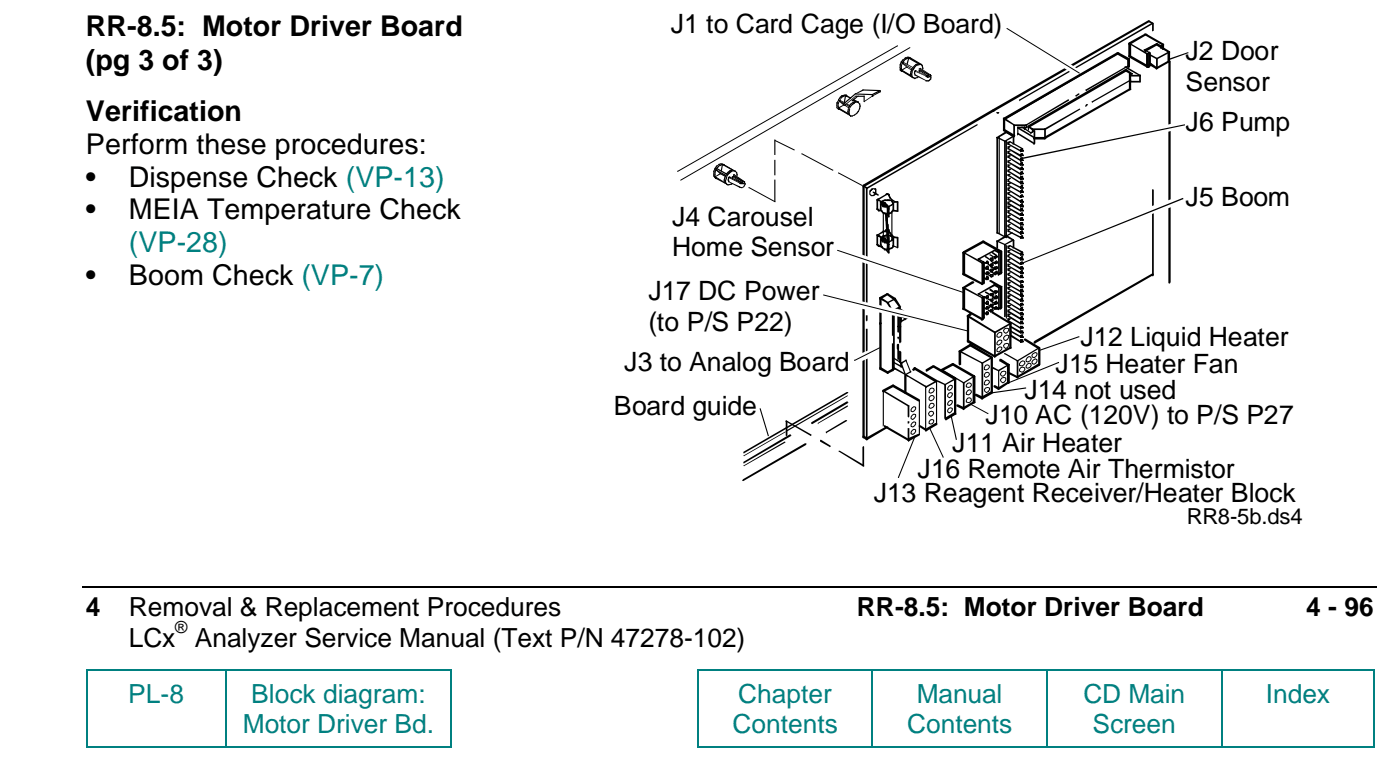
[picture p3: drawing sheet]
<svg xmlns="http://www.w3.org/2000/svg" width="207mm" height="114mm" viewBox="0 0 207 114" stroke-linecap="round" stroke-linejoin="round" font-family="sans-serif">
<defs><g id="words">
<g font-size="4.2">
<text x="12.7" y="5.4">RR-8.5: Motor Driver Board</text>
<text x="12.7" y="10.4">(pg 3 of 3)</text>
<text x="12.7" y="17.9">Verification</text>
<text x="12.7" y="22.7">Perform these procedures:</text>
<text x="12.7" y="27.6">•</text>
<text x="19.1" y="27.6">Dispense Check (VP-13)</text>
<text x="12.7" y="32.5">•</text>
<text x="19.1" y="32.5">MEIA Temperature Check</text>
<text x="12.7" y="42.2">•</text>
<text x="19.1" y="42.2">Boom Check (VP-7)</text>
</g>
<text font-size="4.2" fill="#008080" x="19.1" y="37.3">(VP-28)</text>
<g font-size="3.9">
<text x="99.2" y="4.8">J1 to Card Cage (I/O Board)</text>
<text x="175.4" y="8.9">J2 Door</text>
<text x="175.4" y="13.5">Sensor</text>
<text x="175.4" y="19.4">J6 Pump</text>
<text x="99.4" y="33.5">J4 Carousel</text>
<text x="175.4" y="30.5">J5 Boom</text>
<text x="99.4" y="37.9">Home Sensor</text>
<text x="95.9" y="44.3">J17 DC Power</text>
<text x="95.9" y="48.9">(to P/S P22)</text>
<text x="159.8" y="51.1">J12 Liquid Heater</text>
<text x="92.3" y="54.8">J3 to Analog Board</text>
<text x="151.5" y="58.9">J14 not used</text>
<text x="156.1" y="55.2">J15 Heater Fan</text>
<text x="90.8" y="61.4">Board guide</text>
<text x="145.8" y="62.7">J10 AC (120V) to P/S P27</text>
<text x="135.7" y="70.6">J16 Remote Air Thermistor</text>
<text x="140.9" y="66.9">J11 Air Heater</text>
<text x="129.3" y="74.2">J13 Reagent Receiver/Heater Block</text>
<text x="12.7" y="91.1">4</text>
<text x="19.1" y="91.1">Removal &amp; Replacement Procedures</text>
<text x="19.1" y="95.6">LCx</text>
<text x="28.8" y="95.6">Analyzer Service Manual (Text P/N 47278-102)</text>
<text x="126.8" y="91.1">RR-8.5: Motor Driver Board</text>
<text x="193.2" y="91.1">4 - 96</text>
</g>
<g font-size="3.9" fill="#008080">
<text x="19" y="103.9">PL-8</text>
<text x="37.2" y="103.9">Block diagram:</text>
<text x="109.2" y="103.9">Chapter</text>
<text x="135.6" y="103.9">Manual</text>
<text x="160.2" y="103.9">CD Main</text>
<text x="187.3" y="103.9">Index</text>
<text x="35.9" y="108.4">Motor Driver Bd.</text>
<text x="108.3" y="108.4">Contents</text>
<text x="134.2" y="108.4">Contents</text>
<text x="161.6" y="108.4">Screen</text>
</g>
<text font-size="3.3" x="175.5" y="77.5">RR8-5b.ds4</text>
<text font-size="2.5" x="25.9" y="93.6">®</text>
</g></defs>
<path d="M12.2 86.8h191.5" fill="none" stroke="#000" stroke-width=".25"/>
<g fill="#008080">
<path d="M12.7 98.9h.3v.3h-.3z" fill-rule="evenodd"/>
<path d="M12.7 98.9h.3v.3h-.3z" fill-rule="evenodd"/>
</g>
<path d="M13 99.1h20.2" fill="none" stroke="#008080" stroke-width=".25"/>
<path d="M33.2 98.9h.3v.3h-.3z" fill-rule="evenodd" fill="#008080"/>
<path d="M33.5 99.1h33.1" fill="none" stroke="#008080" stroke-width=".25"/>
<g fill="#008080">
<path d="M66.6 98.9h.2v.3h-.2z" fill-rule="evenodd"/>
<path d="M66.6 98.9h.2v.3h-.2z" fill-rule="evenodd"/>
<path d="M103.1 98.9h.2v.3h-.2z" fill-rule="evenodd"/>
<path d="M103.1 98.9h.2v.3h-.2z" fill-rule="evenodd"/>
</g>
<path d="M103.3 99.1h25.6" fill="none" stroke="#008080" stroke-width=".25"/>
<path d="M128.9 98.9h.3v.3h-.3z" fill-rule="evenodd" fill="#008080"/>
<path d="M129.2 99.1h25.5" fill="none" stroke="#008080" stroke-width=".25"/>
<path d="M154.7 98.9h.3v.3h-.3z" fill-rule="evenodd" fill="#008080"/>
<path d="M155 99.1h25.6" fill="none" stroke="#008080" stroke-width=".25"/>
<path d="M180.6 98.9h.2v.3h-.2z" fill-rule="evenodd" fill="#008080"/>
<path d="M180.8 99.1h22.3" fill="none" stroke="#008080" stroke-width=".25"/>
<g fill="#008080">
<path d="M203.1 98.9h.3v.3h-.3z" fill-rule="evenodd"/>
<path d="M203.1 98.9h.3v.3h-.3z" fill-rule="evenodd"/>
</g>
<path d="M12.8 99.2v11.1" fill="none" stroke="#008080" stroke-width=".25"/>
<g fill="#008080">
<path d="M12.7 110.3h.3v.2h-.3z" fill-rule="evenodd"/>
<path d="M12.7 110.3h.3v.2h-.3z" fill-rule="evenodd"/>
</g>
<path d="M33.4 99.2v11.1M13 110.4h20.2" fill="none" stroke="#008080" stroke-width=".25"/>
<path d="M33.2 110.3h.3v.2h-.3z" fill-rule="evenodd" fill="#008080"/>
<path d="M66.7 99.2v11.1M33.5 110.4h33.1" fill="none" stroke="#008080" stroke-width=".25"/>
<g fill="#008080">
<path d="M66.6 110.3h.2v.2h-.2z" fill-rule="evenodd"/>
<path d="M66.6 110.3h.2v.2h-.2z" fill-rule="evenodd"/>
</g>
<path d="M103.2 99.2v11.1" fill="none" stroke="#008080" stroke-width=".25"/>
<g fill="#008080">
<path d="M103.1 110.3h.2v.2h-.2z" fill-rule="evenodd"/>
<path d="M103.1 110.3h.2v.2h-.2z" fill-rule="evenodd"/>
</g>
<path d="M129 99.2v11.1M103.3 110.4h25.6" fill="none" stroke="#008080" stroke-width=".25"/>
<path d="M128.9 110.3h.3v.2h-.3z" fill-rule="evenodd" fill="#008080"/>
<path d="M154.9 99.2v11.1M129.2 110.4h25.5" fill="none" stroke="#008080" stroke-width=".25"/>
<path d="M154.7 110.3h.3v.2h-.3z" fill-rule="evenodd" fill="#008080"/>
<path d="M180.7 99.2v11.1M155 110.4h25.6" fill="none" stroke="#008080" stroke-width=".25"/>
<path d="M180.6 110.3h.2v.2h-.2z" fill-rule="evenodd" fill="#008080"/>
<path d="M203.3 99.2v11.1M180.8 110.4h22.3" fill="none" stroke="#008080" stroke-width=".25"/>
<g fill="#008080">
<path d="M203.1 110.3h.3v.2h-.3z" fill-rule="evenodd"/>
<path d="M203.1 110.3h.3v.2h-.3z" fill-rule="evenodd"/>
</g>
<g fill="#000">
<path d="M123.9 15.2h.2l-.1 .6h-.1z" fill-rule="evenodd"/>
<path d="M124.1 14.8l.2 .1-.2 .5h-.2z" fill-rule="evenodd"/>
<path d="M123.7 15.1h.2l-.1 .5h-.1z" fill-rule="evenodd"/>
<path d="M123.7 15.5l.2 .1-.1 .5z" fill-rule="evenodd"/>
<path d="M123.7 15.9h.2l.2 .2-.1 .1z" fill-rule="evenodd"/>
<path d="M123.9 15.6h.2v.4v.1h-.1z" fill-rule="evenodd"/>
<path d="M123.9 16.1h.4l-.3 .1z" fill-rule="evenodd"/>
<path d="M124 15.9l.3 .2-.1 .1-.2-.1z" fill-rule="evenodd"/>
<path d="M124 14.7l.1 .1-.2 .5h-.2z" fill-rule="evenodd"/>
<path d="M123.9 16.1h.2l-.1 .1z" fill-rule="evenodd"/>
<path d="M124.4 14.4h.2v.1l-.5 .5z" fill-rule="evenodd"/>
<path d="M124.1 16.1l1.8 1.1h-.2l-1.6-1z" fill-rule="evenodd"/>
<path d="M124.1 14.9h.1l.7 .7h-.1z" fill-rule="evenodd"/>
<path d="M124 14.7l.3 .1v.1l-.1 .1-.2-.1z" fill-rule="evenodd"/>
<path d="M124.4 14.4l.2-.2h.2v.1l-.3 .3h-.1z" fill-rule="evenodd"/>
<path d="M124.2 14.3h.2v.1l-.4 .5z" fill-rule="evenodd"/>
<path d="M124.2 14.3l.3-.2h.1v.1l-.3 .3z" fill-rule="evenodd"/>
<path d="M124.6 14.2l.6-.1-.1 .1-.4 .1h-.1z" fill-rule="evenodd"/>
<path d="M124.7 15.3l1.8-1.5h.1l-1.8 1.7z" fill-rule="evenodd"/>
<path d="M124.7 15.5h.2l.7 .5-.1 .1z" fill-rule="evenodd"/>
<path d="M124 15.9l.9-.4-.8 .6h-.1z" fill-rule="evenodd"/>
<path d="M124.1 14.8h.2l.8 .5-.1 .1z" fill-rule="evenodd"/>
<path d="M124.5 14.1l.6-.1-.1 .2h-.4h-.1z" fill-rule="evenodd"/>
<path d="M124.7 15.5h.5v.1h-.4z" fill-rule="evenodd"/>
<path d="M125 14.1l.9 .4-.2 .1-.7-.4z" fill-rule="evenodd"/>
<path d="M125 14.1h.2v.1l-.2 .9-.2 .1z" fill-rule="evenodd"/>
<path d="M124.9 14h.3v.1l-.3 .1z" fill-rule="evenodd"/>
<path d="M125 14.1l.4 .1-.1 .1-.3-.1z" fill-rule="evenodd"/>
<path d="M125.1 14h.1l.2 .2-.2 .1-.1-.1z" fill-rule="evenodd"/>
<path d="M125.6 15.7h.1v.1l-.2 .3-.1-.2z" fill-rule="evenodd"/>
<path d="M124 15.9l1.6 .9-.2 .1-1.4-.8z" fill-rule="evenodd"/>
<path d="M125.3 16.5h.2l.1 .3-.1 .1h-.1z" fill-rule="evenodd"/>
<path d="M125.4 16.7l.2 .1-.1 .1h-.1z" fill-rule="evenodd"/>
<path d="M125.4 16.1h.2l-.2 .6-.1-.1z" fill-rule="evenodd"/>
<path d="M124.1 14.9h.1l1.5 .9-.1 .1z" fill-rule="evenodd"/>
<path d="M125.6 15.7h.1v.1l-.3 .4z" fill-rule="evenodd"/>
<path d="M125.5 16.5h.2v.4v.2h-.1z" fill-rule="evenodd"/>
<path d="M125.6 16.9l.3 .3h-.2z" fill-rule="evenodd"/>
<path d="M125.2 15.3l.5 .3v.1z" fill-rule="evenodd"/>
<path d="M125.6 16.1h.1v.6h-.2z" fill-rule="evenodd"/>
<path d="M125.7 14.4h.2v.1l-.2 .1z" fill-rule="evenodd"/>
<path d="M125.7 17.1l.5 .1h-.5z" fill-rule="evenodd"/>
<path d="M125.7 15.7h.2v.1l-.3 .5z" fill-rule="evenodd"/>
<path d="M125.2 14.2l.7 .2v.1l-.1 .1z" fill-rule="evenodd"/>
<path d="M125.6 15.6l.2-.3h.2l-.3 .4h-.1z" fill-rule="evenodd"/>
<path d="M126 17.1l.5-.1-.4 .2h-.1z" fill-rule="evenodd"/>
<path d="M126 15.4l.2 .1-.5 .4v-.2z" fill-rule="evenodd"/>
<path d="M126 14.8h.3v.1l-.3 .1z" fill-rule="evenodd"/>
<path d="M126.3 17l.5-.3-.5 .5z" fill-rule="evenodd"/>
<path d="M126.2 14.8l.4 .2v.1h-.1z" fill-rule="evenodd"/>
<path d="M125.8 15.3l.4-.3 .1 .1-.4 .4h-.1z" fill-rule="evenodd"/>
<path d="M126.2 14.7l.9 .3v.1l-.1 .1-.8-.3z" fill-rule="evenodd"/>
<path d="M126 15.4l.3-.3h.2v.2l-.4 .3h-.1z" fill-rule="evenodd"/>
<path d="M126.5 13.8l2.6 .1v.1l-.1 .1-2.5-.1z" fill-rule="evenodd"/>
<path d="M126.2 15h.4l-.1 .1-.2 .1h-.1z" fill-rule="evenodd"/>
<path d="M125 15.5l1.5-1.3h.2l-1.6 1.4h-.1z" fill-rule="evenodd"/>
<path d="M126.9 16.4h.2v.1l-.5 .4v-.2z" fill-rule="evenodd"/>
<path d="M126.3 15.1l.5-.1v.1l-.5 .2z" fill-rule="evenodd"/>
<path d="M127.1 16h.1v.1l-.1 .5h-.2z" fill-rule="evenodd"/>
<path d="M126.6 15h.5v.2h-.4z" fill-rule="evenodd"/>
<path d="M126 14.8l.9-.6h.2l-.9 .8h-.2z" fill-rule="evenodd"/>
<path d="M127.1 15.6h.2l-.1 .5h-.1z" fill-rule="evenodd"/>
<path d="M126.9 15h.2l.1 .3-.1 .2-.2-.3z" fill-rule="evenodd"/>
<path d="M127.1 15.3h.1l.1 .3-.1 .2h-.1z" fill-rule="evenodd"/>
<path d="M127.7 14.2h.2v.8l-.1 .1-.1-.1z" fill-rule="evenodd"/>
<path d="M126.5 13.8l1.2-.6v.2l-1.2 .6z" fill-rule="evenodd"/>
<path d="M126.5 14.2h1.4l-.1 .1h-1.3z" fill-rule="evenodd"/>
<path d="M128.9 13.9h.2l.1 .3-.1 .1h-.1z" fill-rule="evenodd"/>
<path d="M128.9 13.9l1.3-.6v.2l-1.1 .6h-.2z" fill-rule="evenodd"/>
<path d="M127.7 15l1.3-.8h.2l-1.4 .9z" fill-rule="evenodd"/>
<path d="M128.9 13.9h.2l.1 .3-.1 .1h-.1z" fill-rule="evenodd"/>
<path d="M127.6 13.2l2.6 .1v.1l-.1 .1-2.5-.1z" fill-rule="evenodd"/>
<path d="M130.1 13.3h.1l.1 .3h-.1h-.1z" fill-rule="evenodd"/>
<path d="M129 14.2l1.1-.7 .2 .1-1.2 .7h-.1z" fill-rule="evenodd"/>
<path d="M133.2 10h.2v.5h-.2z" fill-rule="evenodd"/>
<path d="M133.1 9.5h.1v.5h-.1z" fill-rule="evenodd"/>
<path d="M133.1 9.9l.1 .1v.5z" fill-rule="evenodd"/>
<path d="M133.1 10.3h.1l.2 .2-.1 .1z" fill-rule="evenodd"/>
<path d="M133.2 10.4h.2l-.1 .2z" fill-rule="evenodd"/>
<path d="M133.5 8.8h.2v.1l-.4 .4-.1-.2z" fill-rule="evenodd"/>
<path d="M133.2 10.3l1.1-.4-.9 .6h-.2z" fill-rule="evenodd"/>
<path d="M133.2 9.6h.2l-.1 .6h-.1z" fill-rule="evenodd"/>
<path d="M133.2 10.3h.2l.2 .3h-.2l-.2-.1z" fill-rule="evenodd"/>
<path d="M133.2 9.1h.2v.1l-.2 .5-.1-.2z" fill-rule="evenodd"/>
<path d="M133.2 10.4l.4 .1v.1h-.2z" fill-rule="evenodd"/>
<path d="M133.4 9.2h.2v.1l-.2 .5h-.2z" fill-rule="evenodd"/>
<path d="M133.4 10.5h.2l1.6 1-.2 .1-1.6-1z" fill-rule="evenodd"/>
<path d="M133.4 9.3h.2l.7 .7h-.2z" fill-rule="evenodd"/>
<path d="M133.2 9.1h.5v.1l-.4 .1z" fill-rule="evenodd"/>
<path d="M133.5 8.8l.5-.3v.2l-.4 .2z" fill-rule="evenodd"/>
<path d="M133.7 8.9h.1l-.2 .5h-.2z" fill-rule="evenodd"/>
<path d="M133.8 8.5l.5-.1-.4 .3h-.1z" fill-rule="evenodd"/>
<path d="M133.7 8.9l.3-.3 .2 .1-.5 .3z" fill-rule="evenodd"/>
<path d="M134.3 8.5l.2 .1-.3 1-.1-.1z" fill-rule="evenodd"/>
<path d="M134.1 9.9l.8 .5-.1 .1z" fill-rule="evenodd"/>
<path d="M134.2 8.4h.3v.1l-.3 .1z" fill-rule="evenodd"/>
<path d="M134 8.6l.3-.1 .2 .1-.4 .2h-.1z" fill-rule="evenodd"/>
<path d="M134.3 8.5l1.7 1h-.1l-1.6-.8z" fill-rule="evenodd"/>
<path d="M134.3 8.4l.5 .2-.1 .1-.4-.1z" fill-rule="evenodd"/>
<path d="M134.3 8.5l.5 .1-.5 .1z" fill-rule="evenodd"/>
<path d="M133.2 10.3h.2l1.5 .9-.1 .1-1.6-.8z" fill-rule="evenodd"/>
<path d="M134.8 10.1h.2v.1l-.2 .3z" fill-rule="evenodd"/>
<path d="M134.6 10.9h.2v.3v.1h-.1z" fill-rule="evenodd"/>
<path d="M134.7 10.5h.1l-.1 .6-.1-.1z" fill-rule="evenodd"/>
<path d="M133.4 9.3h.2l1.4 .9-.2 .1z" fill-rule="evenodd"/>
<path d="M134.8 10.9h.1l.1 .4-.1 .2h-.1z" fill-rule="evenodd"/>
<path d="M134.8 11.3l.4 .1v.1l-.1 .1z" fill-rule="evenodd"/>
<path d="M134.8 10.6h.2l-.1 .5h-.1z" fill-rule="evenodd"/>
<path d="M134.8 10.1h.2v.1l-.2 .4h-.1z" fill-rule="evenodd"/>
<path d="M133.5 9.1l1.6 .9-.1 .1z" fill-rule="evenodd"/>
<path d="M135 11.4l.4 .2-.1 .1-.3-.1z" fill-rule="evenodd"/>
<path d="M135 10.1h.2v.2l-.4 .4z" fill-rule="evenodd"/>
<path d="M135.3 11.5l.5-.1-.4 .3h-.1z" fill-rule="evenodd"/>
<path d="M135.3 10.5l.2-.1-.1 .2h-.1z" fill-rule="evenodd"/>
<path d="M134.9 10l.3-.3h.2l-.4 .4z" fill-rule="evenodd"/>
<path d="M135.2 10.7h.2v.4h-.1z" fill-rule="evenodd"/>
<path d="M135.3 11l1.8 .9v.1h-.2l-1.6-.9z" fill-rule="evenodd"/>
<path d="M135.4 9.7l.1 .1-.3 .5h-.2v-.2z" fill-rule="evenodd"/>
<path d="M135.3 10.5h.1v.4h-.2z" fill-rule="evenodd"/>
<path d="M135.4 10.4l1.8 .7v.1l-.2 .1z" fill-rule="evenodd"/>
<path d="M135.3 10.5l.2-.1-.1 .2h-.1z" fill-rule="evenodd"/>
<path d="M135.4 9.5h.2l-.4 .4v-.2z" fill-rule="evenodd"/>
<path d="M135.6 11.4l.4-.1-.3 .3h-.1z" fill-rule="evenodd"/>
<path d="M135.4 9.7l.4-.2-.4 .4z" fill-rule="evenodd"/>
<path d="M135.9 10.3l.2 .1-.1 .3h-.1z" fill-rule="evenodd"/>
<path d="M135.4 9.5l.6-.1-.1 .1-.4 .1h-.1z" fill-rule="evenodd"/>
<path d="M135.9 10.3l1.4 .9-.1 .1-1.3-.8z" fill-rule="evenodd"/>
<path d="M135.9 10.1l.3-.1-.2 .3z" fill-rule="evenodd"/>
<path d="M135.6 9.5h.6l-.1 .1-.4 .1h-.1z" fill-rule="evenodd"/>
<path d="M135.9 10.3h.3v.1l-.3 .1z" fill-rule="evenodd"/>
<path d="M136.1 10l1.6 1.1h-.2z" fill-rule="evenodd"/>
<path d="M136 9.5h.4l-.3 .1z" fill-rule="evenodd"/>
<path d="M134.6 8.5l1.8 1-.2 .1-1.6-.9z" fill-rule="evenodd"/>
<path d="M136.2 9.5l.3 .1v.2h-.2z" fill-rule="evenodd"/>
<path d="M136.4 10h.2l-.1 .3h-.1z" fill-rule="evenodd"/>
<path d="M136.3 9.6h.2l.1 .4-.1 .2z" fill-rule="evenodd"/>
<path d="M135.3 10.5l1.8 .7v.1l-.1 .1v-.1l-1.7-.7z" fill-rule="evenodd"/>
<path d="M136.9 11.9l.4 .1h-.4z" fill-rule="evenodd"/>
<path d="M136.9 11.2h.2v.1l-.1 .1z" fill-rule="evenodd"/>
<path d="M136.9 11.2h.2l.2 .2-.2 .1z" fill-rule="evenodd"/>
<path d="M137 11.1h.2l-.1 .2h-.1z" fill-rule="evenodd"/>
<path d="M137 11.1h.3v.1l-.3 .1z" fill-rule="evenodd"/>
<path d="M137.1 11.1h.2v.1l-.2 .1z" fill-rule="evenodd"/>
<path d="M137.1 11.9h.3v.1h-.3z" fill-rule="evenodd"/>
<path d="M137.1 11.1h.2l-.1 .2h-.1z" fill-rule="evenodd"/>
<path d="M136.9 11.2l.4-.1-.3 .3z" fill-rule="evenodd"/>
<path d="M137.1 11.1h.2l-.1 .2h-.1z" fill-rule="evenodd"/>
<path d="M137.2 11.1h.2v.1l-.1 .1z" fill-rule="evenodd"/>
<path d="M137.3 11.1h.1l-.1 .2z" fill-rule="evenodd"/>
<path d="M137.3 11h.1l-.1 .2z" fill-rule="evenodd"/>
<path d="M137.3 11h.1l-.1 .1z" fill-rule="evenodd"/>
<path d="M137.1 11.3h.2v.1l-.2 .1z" fill-rule="evenodd"/>
<path d="M137.3 11.1h.1l-.1 .1z" fill-rule="evenodd"/>
<path d="M135.9 10.1h.2l1.3 1h-.1z" fill-rule="evenodd"/>
<path d="M137.3 11.9l.1-.1 .2 .1-.2 .1h-.1z" fill-rule="evenodd"/>
<path d="M136 10.3h.2l1.2 .8h-.1z" fill-rule="evenodd"/>
<path d="M137.2 11.3h.3v.1l-.3 .1z" fill-rule="evenodd"/>
<path d="M137.6 11.6l.2 .1-.4 .3z" fill-rule="evenodd"/>
<path d="M137.4 11.2h.2v.1l-.3 .2z" fill-rule="evenodd"/>
<path d="M137.5 11h.2l-.1 .1h-.1z" fill-rule="evenodd"/>
<path d="M137.4 11.2l.3-.1-.2 .3h-.1z" fill-rule="evenodd"/>
<path d="M137.6 11.4h.2l-.1 .4h-.1z" fill-rule="evenodd"/>
<path d="M137.6 11.1h.2l-.1 .5z" fill-rule="evenodd"/>
<path d="M137.5 11h.2l.1 .2-.1 .1-.2-.2z" fill-rule="evenodd"/>
<path d="M137.5 11h.2l.1 .1-.1 .2h-.1z" fill-rule="evenodd"/>
<path d="M137.5 11.1h.3v.1l-.3 .1z" fill-rule="evenodd"/>
<path d="M146.8 16.2l23-13.2 .4 .1-.1 .2-23.1 13.3-.2-.2z" fill-rule="evenodd"/>
<path d="M147.4 16.6h.4v.1l-.1 .1h-.2z" fill-rule="evenodd"/>
<path d="M148.4 19.1h.2l1.4 .8 .2 .2-.1 .1-.1 .1-1.6-.9z" fill-rule="evenodd"/>
<path d="M148.4 17.4l.3 .1v1.9l-.3-.1z" fill-rule="evenodd"/>
<path d="M148.7 19.4h.2l1.1 .8-.2 .1-1.1-.6z" fill-rule="evenodd"/>
<path d="M148.4 17.4h.2l1.4 1 .1 .2h-.1l-1.6-.9z" fill-rule="evenodd"/>
<path d="M149.9 18.4l.2 .1v1.6l-.1 .1h-.1z" fill-rule="evenodd"/>
<path d="M150.5 19.7h.1v.3h-.1z" fill-rule="evenodd"/>
<path d="M150.5 18.7h.1v1.2v.1h-.1z" fill-rule="evenodd"/>
<path d="M150.5 19.7h.1l2.5 1.5-.2 .2-2.4-1.6z" fill-rule="evenodd"/>
<path d="M150.5 18.8h.1l2.5 1.5-.2 .2v-.1l-2.4-1.4z" fill-rule="evenodd"/>
<path d="M150.7 14.7l19.7-11.3h.3l-19.8 11.6-.2-.1z" fill-rule="evenodd"/>
<path d="M151.4 18.7l.3 .1-.1 .4-.2-.1z" fill-rule="evenodd"/>
<path d="M150.5 18.7h1.1l.1 .1-.1 .2h-1.1z" fill-rule="evenodd"/>
<path d="M151.4 18.7l.3 .1-.1 .4-.2-.1z" fill-rule="evenodd"/>
<path d="M151.4 18.7l.5 .1v.1l-.4 .1z" fill-rule="evenodd"/>
<path d="M149.9 18.4h2v.2h-.1h-1.8z" fill-rule="evenodd"/>
<path d="M151.7 18.4l.2 .1v.4l-.1 .1h-.1z" fill-rule="evenodd"/>
<path d="M152 18.6h.2l-.1 .7h-.1z" fill-rule="evenodd"/>
<path d="M151.1 18.7h.2l1.3 1-.1 .1-1.4-.9z" fill-rule="evenodd"/>
<path d="M152.6 19l.3 .1v.4l-.2 .2h-.1z" fill-rule="evenodd"/>
<path d="M152 18.6l.8 .4 .1 .1-.3 .1-.6-.4z" fill-rule="evenodd"/>
<path d="M152.6 19h2l.1 .1-.1 .1h-2z" fill-rule="evenodd"/>
<path d="M152.4 19.6l.5-.4 .2 .1-.6 .5z" fill-rule="evenodd"/>
<path d="M154.4 19l5.3-2.9h.1l-5.2 3.1h-.2z" fill-rule="evenodd"/>
<path d="M154.4 19l.3 .1v1.3l-.1 .1h-.2z" fill-rule="evenodd"/>
<path d="M151.7 18.4l6.3-3.7h.1v.2l-6.3 3.7z" fill-rule="evenodd"/>
<path d="M159.1 14.1l.6-.3v.2l-.5 .3-.1-.1z" fill-rule="evenodd"/>
<path d="M160.7 15.4l.3 .1-.5 .3v-.2z" fill-rule="evenodd"/>
<path d="M161.5 15l5.6-3.2h.2l-.1 .2-5.6 3.2-.1-.1z" fill-rule="evenodd"/>
<path d="M148.8 17.3l15.9-9.2 .2 .1-16 9.4-.2-.1z" fill-rule="evenodd"/>
<path d="M148.4 17.4l16.8-9.7 .4 .1-.1 .3-17 9.7-.1-.1z" fill-rule="evenodd"/>
<path d="M151.9 18.6l14.5-8.4h.2l.1 .4-14.6 8.4-.2-.2z" fill-rule="evenodd"/>
<path d="M166.7 8.7l.1-.1 .3 .1v1.2v.1h-.4z" fill-rule="evenodd"/>
<path d="M165.2 7.8l.2-.1 1.7 .9v.1v.2h-.3l-1.6-.8z" fill-rule="evenodd"/>
<path d="M166.9 6.4l.2-.1 .2 .1v1.9l-.1 .2-.3-.1z" fill-rule="evenodd"/>
<path d="M160.5 13.2l6.4-3.6 .2 .1-6.4 3.8-.2-.1z" fill-rule="evenodd"/>
<path d="M166.9 6.4l2.4-1.4 .4 .1-.1 .1-2.5 1.5-.2-.1z" fill-rule="evenodd"/>
<path d="M167 10.6l.3 .1v2.6l-.2 .1-.1-.1z" fill-rule="evenodd"/>
<path d="M166.4 10.2h.2l.6 .4 .1 .3-.2 .1-.8-.4z" fill-rule="evenodd"/>
<path d="M167.1 12h1.6h.1l-.1 .2h-1.6z" fill-rule="evenodd"/>
<path d="M167.1 11.1h1.7l-.1 .2h-1.6z" fill-rule="evenodd"/>
<path d="M167.1 11l.5-.2v.2l-.5 .2z" fill-rule="evenodd"/>
<path d="M167.1 11.8h.2v.2l-.2 .2z" fill-rule="evenodd"/>
<path d="M167.1 10.6l.2 .1v.4l-.2 .1z" fill-rule="evenodd"/>
<path d="M167.1 10.6l.5 .2v.2l-.2 .1v-.1l-.3-.1z" fill-rule="evenodd"/>
<path d="M168.5 11.1h.3l-.1 1.1-.2-.1z" fill-rule="evenodd"/>
<path d="M166.3 9.8h.2l2.3 1.3-.1 .2-2.4-1.3z" fill-rule="evenodd"/>
<path d="M169.2 7.3h.1l.9 .5-.2 .2-.8-.5z" fill-rule="evenodd"/>
<path d="M169.3 7.4l1.7-1 .3 .1v.2l-1.8 1-.2-.1z" fill-rule="evenodd"/>
<path d="M169.3 5h.2l2.6 1.4 .1 .3-.3 .1-2.6-1.6z" fill-rule="evenodd"/>
<path d="M167 6.4h.1l2.7 1.5v.2h-.2l-2.6-1.6z" fill-rule="evenodd"/>
<path d="M167 8.1h.1l2.9 1.6v.3h-.3l-2.7-1.5-.1-.1z" fill-rule="evenodd"/>
<path d="M169.5 7.9h.3v2l-.1 .1h-.2z" fill-rule="evenodd"/>
<path d="M169.9 7.7l.3 .1-.2 .2z" fill-rule="evenodd"/>
<path d="M169.5 7.9l.5-.2 .2 .1-.5 .3h-.2z" fill-rule="evenodd"/>
<path d="M169.6 9.8h.1l.2-.3 .3 .1-.2 .4h-.4z" fill-rule="evenodd"/>
<path d="M170 9.3l.3 .1-.1 .4-.2 .1-.2-.1z" fill-rule="evenodd"/>
<path d="M169.9 7.6h.2l.1 .2v1.9l-.2 .2-.2-.1v-2.1z" fill-rule="evenodd"/>
<path d="M169.8 3h.2l.7 .4-.3 .2-.6-.3z" fill-rule="evenodd"/>
<path d="M170.4 3.4h.3v1.1l-.2 .1h-.1z" fill-rule="evenodd"/>
<path d="M171 8.6l.3 .1v1.4l-.2 .1h-.1z" fill-rule="evenodd"/>
<path d="M170 9.3h.2l1 .7 .1 .2-.2 .1-1.1-.7z" fill-rule="evenodd"/>
<path d="M170 8.1h.2l1.1 .6-.2 .2-1.1-.7z" fill-rule="evenodd"/>
<path d="M171 8.6l1.8-1h.3l-.1 .2-1.9 1.1z" fill-rule="evenodd"/>
<path d="M171 6.4l.8 .3v.3l-.8-.5z" fill-rule="evenodd"/>
<path d="M169.2 7.3l1.9-.9h.2v.1l-2 1z" fill-rule="evenodd"/>
<path d="M171 6.4h.2l1.8 1.1 .1 .3-.2 .1-2-1.2z" fill-rule="evenodd"/>
<path d="M171.6 6.7h.2v.5l-.2-.1z" fill-rule="evenodd"/>
<path d="M171.6 6.7l.6-.2-.4 .5-.2-.1z" fill-rule="evenodd"/>
<path d="M171.6 6.7h.2v.5l-.2-.1z" fill-rule="evenodd"/>
<path d="M171.9 6.4l.3 .1v.9l-.4-.1v-.8z" fill-rule="evenodd"/>
<path d="M171 10l1.8-1.1h.3v.3l-2 1.1-.2-.1z" fill-rule="evenodd"/>
<path d="M172.7 7.6l.1-.1 .3 .1v1.6l-.2 .1-.2-.2z" fill-rule="evenodd"/>
<path d="M172.8 8.9l.4 .1v32.8l-.1 .1-.3-.1z" fill-rule="evenodd"/>
<path d="M105.5 25.7h.2v.4h-.2z" fill-rule="evenodd"/>
<path d="M105.5 25.2h.2l-.1 .6h-.1z" fill-rule="evenodd"/>
<path d="M105.7 24.8h.1v.1l-.1 .5h-.2z" fill-rule="evenodd"/>
<path d="M105.5 25.9h.2l.1 .3v.1l-.3-.2z" fill-rule="evenodd"/>
<path d="M105.9 24.5h.2v.1l-.3 .4h-.1z" fill-rule="evenodd"/>
<path d="M105.7 26.2l.3 .1v.2h-.2z" fill-rule="evenodd"/>
<path d="M105.8 25.1h.2v.1h-.2z" fill-rule="evenodd"/>
<path d="M105.7 26.1h.1l.2 .2v.2h-.2z" fill-rule="evenodd"/>
<path d="M105.7 26.2l.3 .1v.2h-.2z" fill-rule="evenodd"/>
<path d="M105.7 25.4h.1v.5h-.1z" fill-rule="evenodd"/>
<path d="M105.7 25.8h.1v.5z" fill-rule="evenodd"/>
<path d="M105.7 26.1h.1l1.6 1h-.2z" fill-rule="evenodd"/>
<path d="M105.8 26.3h.2l1.6 1-.1 .1v-.1l-1.7-.8z" fill-rule="evenodd"/>
<path d="M105.8 25.1h.2l.7 .6-.2 .1z" fill-rule="evenodd"/>
<path d="M105.9 24.5l.5-.3v.2l-.4 .3z" fill-rule="evenodd"/>
<path d="M105.8 24.9h.2v.1l-.2 .6-.1-.2z" fill-rule="evenodd"/>
<path d="M106.2 24.6l.2 .1-.4 .4h-.2v-.2z" fill-rule="evenodd"/>
<path d="M106.3 24.2l.3-.1 .2 .1-.4 .2h-.1z" fill-rule="evenodd"/>
<path d="M106.2 24.6l.4-.2-.3 .3h-.1z" fill-rule="evenodd"/>
<path d="M106.5 25.6l.9 .5-.1 .1-.8-.4z" fill-rule="evenodd"/>
<path d="M105.7 26.1l.8-.5 .2 .1-.9 .6z" fill-rule="evenodd"/>
<path d="M106.6 24.1l.4 .1v.1l-.1 .1-.3-.1z" fill-rule="evenodd"/>
<path d="M106.4 24.4l.5-.2v.2l-.4 .2h-.1z" fill-rule="evenodd"/>
<path d="M106.8 24.2h.1v.1l-.1 .9-.2 .1z" fill-rule="evenodd"/>
<path d="M106.9 24.2l.3 .1v.1l-.2 .1z" fill-rule="evenodd"/>
<path d="M107.1 26.3h.2l-.1 .3-.2 .1z" fill-rule="evenodd"/>
<path d="M106.8 24.2l.4 .1v.1l-.1 .1-.3-.1z" fill-rule="evenodd"/>
<path d="M107.3 25.8l.2 .1-.3 .6-.1-.2z" fill-rule="evenodd"/>
<path d="M107 24.3l1.9 1-.2 .1z" fill-rule="evenodd"/>
<path d="M107 26.6h.2l.2 .4-.1 .1h-.1z" fill-rule="evenodd"/>
<path d="M105.8 25.1h.1l1.6 .8-.2 .1z" fill-rule="evenodd"/>
<path d="M107.2 26.7h.2l.1 .4v.1h-.1z" fill-rule="evenodd"/>
<path d="M107.4 25.7l.2-.3 .2 .1-.3 .3h-.1z" fill-rule="evenodd"/>
<path d="M107.4 27.1l.2 .1-.1 .2z" fill-rule="evenodd"/>
<path d="M105.9 24.8l1.6 1-1.6-.8z" fill-rule="evenodd"/>
<path d="M107.5 27.2h.1v.1l-.1 .1z" fill-rule="evenodd"/>
<path d="M107.5 27.2l.4 .1-.4 .1z" fill-rule="evenodd"/>
<path d="M107.4 26.3h.1l-.2 .6-.1-.2z" fill-rule="evenodd"/>
<path d="M107.5 25.8h.1v.1l-.1 .4-.1 .2z" fill-rule="evenodd"/>
<path d="M107.6 25.4l.3-.2h.2v.1l-.4 .3h-.1z" fill-rule="evenodd"/>
<path d="M107.7 27.2l.6-.1-.1 .2-.4 .1h-.1z" fill-rule="evenodd"/>
<path d="M107.7 26.2l.3-.1-.2 .2h-.1z" fill-rule="evenodd"/>
<path d="M107.6 26.6h.2l.1 .2-.1 .2h-.1z" fill-rule="evenodd"/>
<path d="M107.7 26.8l1.8 .9h-.1z" fill-rule="evenodd"/>
<path d="M107.7 26.2h.2l-.2 .5-.1-.1z" fill-rule="evenodd"/>
<path d="M107.8 26.1l1.9 .9-.2 .1-1.7-.8z" fill-rule="evenodd"/>
<path d="M107.8 25.5l.2 .1-.4 .4h-.1v-.2z" fill-rule="evenodd"/>
<path d="M107.9 25.2l.5-.1-.1 .1-.3 .1h-.1z" fill-rule="evenodd"/>
<path d="M108.1 27.1h.3l-.1 .2h-.2z" fill-rule="evenodd"/>
<path d="M108.3 26.1h.1l-.1 .5z" fill-rule="evenodd"/>
<path d="M107.8 25.5l.3-.3h.2v.2l-.4 .3h-.1z" fill-rule="evenodd"/>
<path d="M106.8 24.2h.1l1.5 1h-.1l-1.5-.8z" fill-rule="evenodd"/>
<path d="M108.3 26.1h.1l1.3 .9-.1 .1z" fill-rule="evenodd"/>
<path d="M108.4 25.8h.3l-.2 .2h-.1z" fill-rule="evenodd"/>
<path d="M108.3 26.1l.3-.1-.3 .3z" fill-rule="evenodd"/>
<path d="M108.1 25.2h.5l-.1 .1-.3 .1h-.1z" fill-rule="evenodd"/>
<path d="M108.5 25.8l1.6 1-.1 .1z" fill-rule="evenodd"/>
<path d="M108.4 25.2h.5v.1l-.1 .1-.4-.1z" fill-rule="evenodd"/>
<path d="M108.7 25.2l.3 .3-.1 .1z" fill-rule="evenodd"/>
<path d="M108.9 25.8h.2l-.1 .3h-.1z" fill-rule="evenodd"/>
<path d="M108.9 25.4h.1l.1 .4-.1 .1h-.1z" fill-rule="evenodd"/>
<path d="M109.4 27.1h.1l-.1 .1z" fill-rule="evenodd"/>
<path d="M107.7 26.2l1.8 .9-.1 .1z" fill-rule="evenodd"/>
<path d="M109.4 27.6l.1 .1h-.1z" fill-rule="evenodd"/>
<path d="M109.4 27.6l.3 .1-.1 .1-.2-.1z" fill-rule="evenodd"/>
<path d="M109.5 27h.4v.1h-.3z" fill-rule="evenodd"/>
<path d="M109.4 27.1h.3l-.3 .1z" fill-rule="evenodd"/>
<path d="M109.5 27.7h.4l-.3 .1z" fill-rule="evenodd"/>
<path d="M109.4 26.9l.3 .1-.3 .1z" fill-rule="evenodd"/>
<path d="M109.4 26.9h.2l.1 .2h-.2z" fill-rule="evenodd"/>
<path d="M109.5 27h.2v.1h-.2z" fill-rule="evenodd"/>
<path d="M109.5 26.9h.2l-.1 .2z" fill-rule="evenodd"/>
<path d="M109.7 26.9h.2l-.1 .2h-.1z" fill-rule="evenodd"/>
<path d="M109.8 26.8l.2 .1-.1 .2h-.2z" fill-rule="evenodd"/>
<path d="M109.8 26.8h.2l-.1 .2h-.1z" fill-rule="evenodd"/>
<path d="M109.7 26.7l.3 .1-.1 .2-.2-.1z" fill-rule="evenodd"/>
<path d="M108.4 25.8l1.5 .9v.2z" fill-rule="evenodd"/>
<path d="M109.5 27.1h.4l-.3 .1z" fill-rule="evenodd"/>
<path d="M109.7 27.7l.4-.1-.3 .2z" fill-rule="evenodd"/>
<path d="M108.4 26h.2l1.3 .9-.1 .1-1.4-.8z" fill-rule="evenodd"/>
<path d="M109.8 26.8l.2 .1-.1 .1h-.1z" fill-rule="evenodd"/>
<path d="M109.7 27.1h.3l-.3 .1z" fill-rule="evenodd"/>
<path d="M110 27.4h.2v.1l-.2 .2z" fill-rule="evenodd"/>
<path d="M110 26.7l.2 .1-.1 .2-.1-.1z" fill-rule="evenodd"/>
<path d="M109.8 27.1h.3l-.2 .1z" fill-rule="evenodd"/>
<path d="M110.1 27.1h.2v.2l-.3 .3z" fill-rule="evenodd"/>
<path d="M110 27.1l.2-.1-.2 .2z" fill-rule="evenodd"/>
<path d="M110.1 27l.2 .1-.1 .2h-.1z" fill-rule="evenodd"/>
<path d="M110 26.8h.1l.2 .3h-.2z" fill-rule="evenodd"/>
<path d="M110 26.8h.2l-.1 .3h-.1z" fill-rule="evenodd"/>
<path d="M110 26.9l.2 .1-.1 .1h-.1z" fill-rule="evenodd"/>
<path d="M127.6 27.3l19.3-11.2h.1l.2 .2-.1 .2-19.4 11.2-.1-.1z" fill-rule="evenodd"/>
<path d="M128.1 27.7l16.4-9.3h.1l-.1 .2-16.3 9.4-.1-.1z" fill-rule="evenodd"/>
<path d="M127.6 27.4h.2l.5 .3-.1 .3-.6-.4z" fill-rule="evenodd"/>
<path d="M129.6 29.5h.3v1.4l-.1 .2-.2-.1z" fill-rule="evenodd"/>
<path d="M129.6 30.8h.3l.2 .3-.2 .1-.3-.2z" fill-rule="evenodd"/>
<path d="M129.6 30.8h.3l-.1 .3-.2-.1z" fill-rule="evenodd"/>
<path d="M129.8 34.8h.3v.1l-.3 .1z" fill-rule="evenodd"/>
<path d="M129.6 36.1h.3l-.1 .2h-.2z" fill-rule="evenodd"/>
<path d="M129.8 29.4h.2l.1 .2h-.2z" fill-rule="evenodd"/>
<path d="M129.6 29.5l.5 .1-.2 .1h-.2z" fill-rule="evenodd"/>
<path d="M129.6 29.5h.3l.2 .1-.2 .1-.3-.1z" fill-rule="evenodd"/>
<path d="M129.8 29.6h.3l-.3 .1z" fill-rule="evenodd"/>
<path d="M129.8 29.6h.3l-.3 .1z" fill-rule="evenodd"/>
<path d="M129.8 30.9l.3 .1-.1 .3-.2-.2z" fill-rule="evenodd"/>
<path d="M129.8 30.9h.2l.1 .2-.2 .1z" fill-rule="evenodd"/>
<path d="M129.6 34.7h.3l.2 .2-.2 .1-.3-.1z" fill-rule="evenodd"/>
<path d="M129.6 34.7h.3v1.5l-.1 .1h-.2z" fill-rule="evenodd"/>
<path d="M129.6 36.1h.3l.2 .2-.2 .1-.3-.1z" fill-rule="evenodd"/>
<path d="M129.8 36.3h.3l-.1 .2-.2-.1z" fill-rule="evenodd"/>
<path d="M129.6 34.7l.5 .1-.2 .1h-.2z" fill-rule="evenodd"/>
<path d="M129.9 29.6h.2l-.2 .1z" fill-rule="evenodd"/>
<path d="M129.8 34.8h.3v.1l-.3 .1z" fill-rule="evenodd"/>
<path d="M129.9 36.3h.2v.2h-.2z" fill-rule="evenodd"/>
<path d="M129.8 29.4h.2l.1 .1-.2 .2z" fill-rule="evenodd"/>
<path d="M129.9 29.6l.8 .1v.1l-.2 .2v-.1l-.6-.2z" fill-rule="evenodd"/>
<path d="M129.9 31l.2 .1v.2h-.2z" fill-rule="evenodd"/>
<path d="M129.9 34.8h.2v.1l-.2 .1z" fill-rule="evenodd"/>
<path d="M129.8 36.2l.3 .1-.2 .2z" fill-rule="evenodd"/>
<path d="M129.9 36.3h.6v.1l-.2 .2-.3-.1z" fill-rule="evenodd"/>
<path d="M129.8 34.6l.3 .1-.2 .2z" fill-rule="evenodd"/>
<path d="M130.1 30.7l.3 .1-.1 .3-.2-.1z" fill-rule="evenodd"/>
<path d="M130.1 30.1l.3 .1-.1 .8-.2-.1z" fill-rule="evenodd"/>
<path d="M130.1 29.7l.3 .1-.1 .3-.2-.1z" fill-rule="evenodd"/>
<path d="M130.1 36l.3 .1-.1 .2h-.2z" fill-rule="evenodd"/>
<path d="M130.1 35.3h.2l.1 .1-.1 .9-.2-.1z" fill-rule="evenodd"/>
<path d="M130.1 30.8h.2l.3 .5h-.3z" fill-rule="evenodd"/>
<path d="M130.1 30.1h.4l.1 .1-.4 .1z" fill-rule="evenodd"/>
<path d="M130.1 29.7h.2l.3 .5-.3 .1z" fill-rule="evenodd"/>
<path d="M129.9 31l.6 .1v.1l-.5 .1z" fill-rule="evenodd"/>
<path d="M130.1 35h.2l.2 .5h.1l-.2 .2h-.1z" fill-rule="evenodd"/>
<path d="M130.1 35l.5 .1 .1 .1-.1 .2-.4-.1z" fill-rule="evenodd"/>
<path d="M130.1 36.1h.2l.3 .3-.1 .2h-.2z" fill-rule="evenodd"/>
<path d="M130.3 30.1h.3l.1 .1-.4 .1z" fill-rule="evenodd"/>
<path d="M130.4 29.9l.3 .1-.1 .3-.2-.1z" fill-rule="evenodd"/>
<path d="M130.2 36.3h.3l.1 .2-.3 .1z" fill-rule="evenodd"/>
<path d="M130.6 35.3h.1v.2l-.1 .2h-.2z" fill-rule="evenodd"/>
<path d="M130.3 31.1h.2l.2 .4h-.1v.1l-.3-.3z" fill-rule="evenodd"/>
<path d="M130.3 30.1h.2l.2 .3-.1 .3z" fill-rule="evenodd"/>
<path d="M129.9 34.8l.8 .2v.1l-.2 .1-.6-.2z" fill-rule="evenodd"/>
<path d="M130.3 36.3h.2l.2 .5h-.1l-.3-.2z" fill-rule="evenodd"/>
<path d="M130.3 35.4h.2l.2 .3-.1 .2-.3-.3z" fill-rule="evenodd"/>
<path d="M130.4 29.7l.6 .2-.1 .3-.5-.3z" fill-rule="evenodd"/>
<path d="M130.5 30.4h.5v.2l-.4 .1z" fill-rule="evenodd"/>
<path d="M130.1 29.8l.6 .2v.2h-.1l-.5-.2z" fill-rule="evenodd"/>
<path d="M130.4 30.1h.2l.2 .2-.1 .1-.3-.2z" fill-rule="evenodd"/>
<path d="M130.4 29.9l.3 .1-.1 .2-.2-.1z" fill-rule="evenodd"/>
<path d="M130.4 35h.3v.1l-.3 .1z" fill-rule="evenodd"/>
<path d="M130.4 35.1l.3 .1-.1 .2-.2-.1z" fill-rule="evenodd"/>
<path d="M130.4 35.3h.2l.2 .3-.1 .1-.3-.2z" fill-rule="evenodd"/>
<path d="M130.5 35.7h.5v.2l-.2 .1v-.1l-.3-.1z" fill-rule="evenodd"/>
<path d="M130.1 35l.6 .2v.2l-.1 .1-.5-.3z" fill-rule="evenodd"/>
<path d="M130.6 35.2h.1v.4h-.1z" fill-rule="evenodd"/>
<path d="M130.6 35h.1v.5h-.1z" fill-rule="evenodd"/>
<path d="M130.6 31.3h.1v3.8v.1h-.1z" fill-rule="evenodd"/>
<path d="M130.4 29.7h.3l-.1 .5-.2-.1z" fill-rule="evenodd"/>
<path d="M130.4 29.9l.3 .1-.1 .3-.2-.1z" fill-rule="evenodd"/>
<path d="M130.4 29.9l.3 .1-.1 .4h-.2z" fill-rule="evenodd"/>
<path d="M130.5 36.6l.5 .2v.1l-.2 .1-.3-.2z" fill-rule="evenodd"/>
<path d="M130.4 35h.3l-.1 .4-.2-.1z" fill-rule="evenodd"/>
<path d="M130.4 35.1l.3 .1-.1 .4-.2-.1z" fill-rule="evenodd"/>
<path d="M130.4 35.1l.3 .1-.1 .5h-.2z" fill-rule="evenodd"/>
<path d="M130.6 30.2l.5 .2-.1 .3-.4-.3z" fill-rule="evenodd"/>
<path d="M130.6 29.6h.2l-.3 .4-.1-.3z" fill-rule="evenodd"/>
<path d="M130.6 34.8h.1l.1 .1-.2 .3h-.2z" fill-rule="evenodd"/>
<path d="M130.6 35.5l.5 .2-.1 .2-.4-.2z" fill-rule="evenodd"/>
<path d="M129.8 34.6l.9-.5 .1 .1-.1 .1-.8 .6z" fill-rule="evenodd"/>
<path d="M130.5 31.3l.5 .1-.1 .3-.3-.1z" fill-rule="evenodd"/>
<path d="M130.4 35l.6 .1-.1 .3-.5-.2z" fill-rule="evenodd"/>
<path d="M130.7 30.4h.6l.1 .2-.7 .1z" fill-rule="evenodd"/>
<path d="M130.6 30h.1l.4 .3-.2 .1-.3-.2z" fill-rule="evenodd"/>
<path d="M130.6 34.8h.4v.1l-.1 .1h-.3z" fill-rule="evenodd"/>
<path d="M130.7 36.8h.6l.1 .1-.7 .1z" fill-rule="evenodd"/>
<path d="M130.7 35.7h.6l.1 .2-.6 .1z" fill-rule="evenodd"/>
<path d="M130.6 35.2h.1l.4 .4-.2 .1-.3-.2z" fill-rule="evenodd"/>
<path d="M130.7 29.9h.3l.3 .4-.2 .1-.4-.3z" fill-rule="evenodd"/>
<path d="M130.8 30.4h.5v.1l-.1 .2h-.3z" fill-rule="evenodd"/>
<path d="M130.6 29.6l.3-.1 .2 .1-.1 .1h-.4z" fill-rule="evenodd"/>
<path d="M130.8 35.7h.5l-.1 .2h-.3z" fill-rule="evenodd"/>
<path d="M131 33.9h.2v.4l-.2-.1z" fill-rule="evenodd"/>
<path d="M130.6 34.1h.5v.1l-.1 .1h-.4z" fill-rule="evenodd"/>
<path d="M130.9 31.6l.3 .1v.1h-.3z" fill-rule="evenodd"/>
<path d="M130.9 31.6l.3 .1v.1h-.3z" fill-rule="evenodd"/>
<path d="M130.7 35.1h.3l.3 .5-.2 .1-.4-.4z" fill-rule="evenodd"/>
<path d="M131 28.7h.2v.1h-.2z" fill-rule="evenodd"/>
<path d="M129.8 29.4l1.4-.7v.1l-1.3 .8z" fill-rule="evenodd"/>
<path d="M131 31.5h.3l.1 .2-.3 .1z" fill-rule="evenodd"/>
<path d="M130.7 31.4l.6 .1 .1 .2-.2 .1-.4-.1z" fill-rule="evenodd"/>
<path d="M130.8 30.2l.5 .2 .1 .2-.2 .1-.4-.3z" fill-rule="evenodd"/>
<path d="M131.1 30.4h.3l-.1 .3h-.1z" fill-rule="evenodd"/>
<path d="M130.7 34.8l.4-.1 .1 .1v.1l-.3 .1-.2-.1z" fill-rule="evenodd"/>
<path d="M131 36.8h.2l.4 .6h-.2v.1l-.1-.1-.3-.4z" fill-rule="evenodd"/>
<path d="M131.1 35.7h.3l-.1 .2h-.1z" fill-rule="evenodd"/>
<path d="M131 33.9h.3v.1l-.3 .1z" fill-rule="evenodd"/>
<path d="M130.8 34.1l.2-.2h.2l-.2 .4h-.2z" fill-rule="evenodd"/>
<path d="M130.8 35.5h.2l.4 .4-.2 .1-.4-.3z" fill-rule="evenodd"/>
<path d="M130.9 31.6l.3 .1 .2 4-.1 .1-.1-.1z" fill-rule="evenodd"/>
<path d="M131.2 33.1l.2 .1v1.1l-.2 .1z" fill-rule="evenodd"/>
<path d="M131.1 28.6l.3 .1-.2 .1z" fill-rule="evenodd"/>
<path d="M131 28.7l.1-.1 .2 .1-.1 .1h-.2z" fill-rule="evenodd"/>
<path d="M131.1 30.2h.1l.4 .5-.3 .1z" fill-rule="evenodd"/>
<path d="M131.2 30.4h.1l.1 .2-.2 .1z" fill-rule="evenodd"/>
<path d="M131.2 31.3l.4 .2-.2 .2-.2-.1z" fill-rule="evenodd"/>
<path d="M131.1 33.9h.3v.1l-.3 .1z" fill-rule="evenodd"/>
<path d="M131 33.9h.2v.4l-.2-.1z" fill-rule="evenodd"/>
<path d="M131.2 35.7h.1l.1 .2-.2 .1z" fill-rule="evenodd"/>
<path d="M131 31.6l.2 .1 .4 4-.2 .1-.1-.1z" fill-rule="evenodd"/>
<path d="M131 31.6l.2 .1v1h-.2z" fill-rule="evenodd"/>
<path d="M131.2 28.6h.2l-.1 .2h-.1z" fill-rule="evenodd"/>
<path d="M131 31.5h.2l.4 .6h-.2v.1l-.1-.1-.3-.4z" fill-rule="evenodd"/>
<path d="M131.2 30.4h.5v.1l-.1 .2h-.4z" fill-rule="evenodd"/>
<path d="M130.8 29.5h.6v.1l-.1 .1h-.4z" fill-rule="evenodd"/>
<path d="M131.2 30.4h.1l.3 .4-.2 .3-.2-.4z" fill-rule="evenodd"/>
<path d="M131 34.7h.4v.1l-.1 .1h-.2z" fill-rule="evenodd"/>
<path d="M131 36.8h.3l.1 .1-.3 .2z" fill-rule="evenodd"/>
<path d="M131.3 35.9l.3 .1v1.4l-.2 .1-.1-.1z" fill-rule="evenodd"/>
<path d="M131.1 35.5h.1l.4 .6-.2 .1-.1-.1z" fill-rule="evenodd"/>
<path d="M131.2 35.7h.5l-.1 .2h-.4z" fill-rule="evenodd"/>
<path d="M131.3 33.9h.3v.2l-.2 .2z" fill-rule="evenodd"/>
<path d="M131.2 33.9h.2v.1l-.2 .1z" fill-rule="evenodd"/>
<path d="M131.1 32l.2 .1v1.3l-.1 .1h-.1z" fill-rule="evenodd"/>
<path d="M131.1 33.2l.2 .1 .1 1-.2 .1z" fill-rule="evenodd"/>
<path d="M131.2 35h.3l.1 .2-.4 .1z" fill-rule="evenodd"/>
<path d="M131.2 35.7h.1l.3 .4-.2 .2z" fill-rule="evenodd"/>
<path d="M131.2 36.6h.1l.3 .3-.3 .1z" fill-rule="evenodd"/>
<path d="M131.4 36.7l.3 .1-.4 .2z" fill-rule="evenodd"/>
<path d="M131.3 28.7h.2l.1 .1-.1 .2h-.1z" fill-rule="evenodd"/>
<path d="M131.3 28.7h.3v.1h-.3z" fill-rule="evenodd"/>
<path d="M131.2 28.6h.2l.2 .2h-.2h-.2z" fill-rule="evenodd"/>
<path d="M131.2 30.7h.1l.3 .2-.2 .2-.2-.3z" fill-rule="evenodd"/>
<path d="M131.2 30.7h.2v.8l-.2 .1z" fill-rule="evenodd"/>
<path d="M131.3 31.4h.3l.1 .1-.1 .2-.3-.1z" fill-rule="evenodd"/>
<path d="M131.4 34.1h.2l-.1 .3h-.1z" fill-rule="evenodd"/>
<path d="M131.3 34l.3 .1-.1 .2h-.1z" fill-rule="evenodd"/>
<path d="M131.2 33.9h.4v.1l-.4 .1z" fill-rule="evenodd"/>
<path d="M131.2 35.6l.4 .1-.2 .1h-.2z" fill-rule="evenodd"/>
<path d="M131.2 33.1l.2 .1-.1 1.1h-.1z" fill-rule="evenodd"/>
<path d="M131.2 34.1h.2v1.1l-.1 .1-.1-.1z" fill-rule="evenodd"/>
<path d="M131.2 35.9h.1l.3 .3-.2 .1-.2-.2z" fill-rule="evenodd"/>
<path d="M131.2 35.9l.2 .1v.8h-.2z" fill-rule="evenodd"/>
<path d="M131.4 28.8h.2l.2 .4-.2 .2z" fill-rule="evenodd"/>
<path d="M131.4 28.8h.2l-.1 .2h-.1z" fill-rule="evenodd"/>
<path d="M131.4 28.8h.2l-.1 .2h-.1z" fill-rule="evenodd"/>
<path d="M131.4 30.4l.6-.2-.4 .5-.2-.1z" fill-rule="evenodd"/>
<path d="M131.4 31.4l.5-.1 .1 .2-.5 .2z" fill-rule="evenodd"/>
<path d="M131.2 34.7h.4v.1l-.1 .1h-.3z" fill-rule="evenodd"/>
<path d="M131.4 35.7l.6-.2-.4 .4-.2-.1z" fill-rule="evenodd"/>
<path d="M131.4 34.1h.2l-.1 .2h-.1z" fill-rule="evenodd"/>
<path d="M131.4 34.1h.2l-.1 .2h-.1z" fill-rule="evenodd"/>
<path d="M131.2 35.7l.1-.1 .3 .1-.4 .3z" fill-rule="evenodd"/>
<path d="M131.4 36.7l.5-.1 .1 .2-.5 .1z" fill-rule="evenodd"/>
<path d="M131.3 30.7h.3v1.4l-.2 .1-.1-.1z" fill-rule="evenodd"/>
<path d="M131.2 29.5l.5 .1-.1 .1h-.4z" fill-rule="evenodd"/>
<path d="M131.4 34.7h.2l.2 .2-.2 .1-.2-.1z" fill-rule="evenodd"/>
<path d="M131.4 34.2h.2l.2 .2v.3l-.4-.4z" fill-rule="evenodd"/>
<path d="M131.3 35l.3 .1v.6l-.2 .1-.1-.1z" fill-rule="evenodd"/>
<path d="M131.9 31.1h.2l.1 .2-.4 .3v-.3z" fill-rule="evenodd"/>
<path d="M131.5 34.8h.3v.2l-.3-.1z" fill-rule="evenodd"/>
<path d="M131.6 34.4h.2l.2 .4-.2 .1-.2-.3z" fill-rule="evenodd"/>
<path d="M131.5 29.1h.2l.3 .4-.1 .2-.4-.4z" fill-rule="evenodd"/>
<path d="M131.8 30.2l.2-.1 .2 .1-.3 .2h-.1z" fill-rule="evenodd"/>
<path d="M131.4 29.5l.6 .1-.5 .1z" fill-rule="evenodd"/>
<path d="M131.8 34.8h.1l.1 .1-.2 .1z" fill-rule="evenodd"/>
<path d="M131.6 34.8h.3l.1 .1-.2 .1-.2-.1z" fill-rule="evenodd"/>
<path d="M131.8 35.5l.2-.2 .2 .1-.3 .3h-.1z" fill-rule="evenodd"/>
<path d="M131.8 36.6l.2-.1 .2 .1-.4 .2z" fill-rule="evenodd"/>
<path d="M132 29.9l.3 .1-.1 .2-.2 .1-.1-.1z" fill-rule="evenodd"/>
<path d="M131.8 29.6h.1l.3 .2-.1 .2h-.2z" fill-rule="evenodd"/>
<path d="M132 31l.3 .1-.3 .2h-.1z" fill-rule="evenodd"/>
<path d="M131.8 35.3h.3l.1 .2-.4 .1z" fill-rule="evenodd"/>
<path d="M132 35.1l.3 .1-.1 .3-.2 .1-.1-.1z" fill-rule="evenodd"/>
<path d="M131.8 34.8h.1l.3 .3-.3 .1-.1-.2z" fill-rule="evenodd"/>
<path d="M132 35.1l.3 .1-.1 .3-.2 .1-.1-.1z" fill-rule="evenodd"/>
<path d="M132 36.3h.3l-.3 .5-.1-.1z" fill-rule="evenodd"/>
<path d="M131.9 29.7h.2l.2 .3-.2 .2-.2-.2z" fill-rule="evenodd"/>
<path d="M132 29.9l.3 .1v1.1l-.2 .2h-.1z" fill-rule="evenodd"/>
<path d="M131.8 31.3h.2v4.2l-.1 .1h-.1z" fill-rule="evenodd"/>
<path d="M131.9 35h.2l.2 .2-.2 .2h-.1z" fill-rule="evenodd"/>
<path d="M132 36.3l.9 .3-.2 .2v-.1l-.7-.3z" fill-rule="evenodd"/>
<path d="M131.8 34.6h.1l.4 .4v.2l-.5-.4z" fill-rule="evenodd"/>
<path d="M131.8 29.5h.2l.5 .3-.2 .2-.5-.4z" fill-rule="evenodd"/>
<path d="M132 35.1l.3 .1v1.1l-.2 .2h-.1z" fill-rule="evenodd"/>
<path d="M132.6 35l.3 .1v1.5l-.2 .2-.1-.1z" fill-rule="evenodd"/>
<path d="M132.3 29.7h.5l.1 .2-.6 .1z" fill-rule="evenodd"/>
<path d="M132 31l.8 .1 .1 .2h-.2h-.7z" fill-rule="evenodd"/>
<path d="M132.1 34.9l.7 .1 .1 .2-.2 .1-.5-.1z" fill-rule="evenodd"/>
<path d="M132.6 29.7l.3 .1v1.5h-.2h-.1z" fill-rule="evenodd"/>
<path d="M142.4 37.2l2.9-1.6 .4 .1-.1 .2-3 1.7-.3-.2z" fill-rule="evenodd"/>
<path d="M144.6 38.2l2.4-1.3h.2v.2l-2.4 1.4-.2-.1z" fill-rule="evenodd"/>
<path d="M145.2 38.7h.2h.2l-.3 .3h-.1z" fill-rule="evenodd"/>
<path d="M142.4 37.3h.2l2.7 1.4 .1 .2-.1 .1-2.9-1.6z" fill-rule="evenodd"/>
<path d="M145.3 38.7h.3l-.2 .2z" fill-rule="evenodd"/>
<path d="M144.6 38.2h.2l.8 .5-.2 .2-.8-.5z" fill-rule="evenodd"/>
<path d="M145.3 39.4l.6 .2 .1 .2h-.1l-.6-.2z" fill-rule="evenodd"/>
<path d="M145.3 35.7l.2-.1 2.7 1.4a.23 .23 0 0 1 0 .3 .23 .23 0 0 1-.3 .1l-2.6-1.5z" fill-rule="evenodd"/>
<path d="M145.5 38.7h.4l.1 .2-.4 .1z" fill-rule="evenodd"/>
<path d="M145.9 38.7h.2l-.2 .3-.1-.1z" fill-rule="evenodd"/>
<path d="M145.7 37.9h.2l.7 .5 .1 .2-.2 .1-.8-.7z" fill-rule="evenodd"/>
<path d="M145.8 38.7h.3v.2l-.3 .1z" fill-rule="evenodd"/>
<path d="M145.9 38.6h.2v.1l-.2 .2z" fill-rule="evenodd"/>
<path d="M145.8 39.6h.3v.2h-.3z" fill-rule="evenodd"/>
<path d="M145.8 39.6l.3 .1 .1 .1-.1 .1-.3-.1z" fill-rule="evenodd"/>
<path d="M145.9 39.6h.4v.1l-.1 .1h-.3z" fill-rule="evenodd"/>
<path d="M145.9 38.7h.4v.2l-.4 .1z" fill-rule="evenodd"/>
<path d="M145.8 39.4h.3v.1l-.2 .2z" fill-rule="evenodd"/>
<path d="M145.8 39.4l.2 .1v.3h-.1h-.1z" fill-rule="evenodd"/>
<path d="M146.1 38.7h.2l-.1 .5h-.1z" fill-rule="evenodd"/>
<path d="M146.1 38.7h.2l-.1 .3h-.1z" fill-rule="evenodd"/>
<path d="M145.9 38.5h.2l.2 .2-.1 .2-.3-.2z" fill-rule="evenodd"/>
<path d="M145.8 38.7h.5v.2l-.4 .1z" fill-rule="evenodd"/>
<path d="M145.9 39.3h.2l-.1 .3h-.1z" fill-rule="evenodd"/>
<path d="M146.1 39.4h.2l-.1 .4h-.1z" fill-rule="evenodd"/>
<path d="M145.9 39.3h.2l.2 .2-.2 .1-.2-.2z" fill-rule="evenodd"/>
<path d="M145.9 39.7h.2l.6 .4-.2 .2-.6-.5z" fill-rule="evenodd"/>
<path d="M146.1 39h.2l.4 .4-.2 .1-.4-.3z" fill-rule="evenodd"/>
<path d="M146.5 39.7l.3 .1-.2 .2h-.2z" fill-rule="evenodd"/>
<path d="M146.4 39.3h.4v.1l-.3 .1z" fill-rule="evenodd"/>
<path d="M146.4 39.9h.1l.7 .5 .1 .1h-.1v.2l-.8-.6z" fill-rule="evenodd"/>
<path d="M146.4 37.6l.9 .4-.1 .3-.8-.5z" fill-rule="evenodd"/>
<path d="M146.4 38.4l.4 .1-.1 .2-.3-.1z" fill-rule="evenodd"/>
<path d="M146.5 38.5l.5-.2v.3l-.3 .1h-.2z" fill-rule="evenodd"/>
<path d="M146.4 38.1h.3l.1 .2-.3 .1z" fill-rule="evenodd"/>
<path d="M146.4 39h.4v.1l-.4 .1z" fill-rule="evenodd"/>
<path d="M146.5 39.3l.5-.1v.1l-.3 .2-.2-.1z" fill-rule="evenodd"/>
<path d="M146.4 38.1l.3 .1-.2 .3z" fill-rule="evenodd"/>
<path d="M146.4 39h.3v.2l-.2 .1z" fill-rule="evenodd"/>
<path d="M146.4 39.1l.3 .1v.2l-.2 .1z" fill-rule="evenodd"/>
<path d="M146.4 39.8h.3v.2l-.2 .1z" fill-rule="evenodd"/>
<path d="M146.8 38.1h.2l-.1 .5h-.1z" fill-rule="evenodd"/>
<path d="M146.7 38l.3 .1-.1 .3-.2-.1z" fill-rule="evenodd"/>
<path d="M146.5 38.1l.4-.1 .1 .2-.5 .2z" fill-rule="evenodd"/>
<path d="M146.8 39h.2l-.1 .4h-.1z" fill-rule="evenodd"/>
<path d="M146.7 38.8l.3 .1-.1 .4h-.1z" fill-rule="evenodd"/>
<path d="M146.7 38.7h.5l.1 .2-.1 .1-.4-.1z" fill-rule="evenodd"/>
<path d="M146.5 39l.3-.2 .2 .1-.3 .3h-.2z" fill-rule="evenodd"/>
<path d="M147 39.6h.2l.1 .2-.4 .2z" fill-rule="evenodd"/>
<path d="M147 38.7h.3v.2l-.3 .1z" fill-rule="evenodd"/>
<path d="M147 38.7h.1h.3l-.2 .3-.2-.1z" fill-rule="evenodd"/>
<path d="M147 39.4h.4v.1l-.3 .2z" fill-rule="evenodd"/>
<path d="M147.2 38.6h.2v.1l-.2 .2-.1-.1z" fill-rule="evenodd"/>
<path d="M146.5 39.4a.78 .78 0 0 1 .8 .3l-.2 .1-.6-.2z" fill-rule="evenodd"/>
<path d="M147 39.6l.4 .1v.1l-.1 .1-.3-.1z" fill-rule="evenodd"/>
<path d="M147.2 39.7l.4-.1-.3 .3h-.1z" fill-rule="evenodd"/>
<path d="M147 38.7l.4 .1v.2l-.1 .1-.3-.1z" fill-rule="evenodd"/>
<path d="M147.2 38.8l.3-.1 .1 .2-.4 .2z" fill-rule="evenodd"/>
<path d="M147 37.9h.4l-.4 .1z" fill-rule="evenodd"/>
<path d="M147 38h.4l-.1 .3h-.2z" fill-rule="evenodd"/>
<path d="M147.2 38l.2-.1h.2l-.3 .4h-.1z" fill-rule="evenodd"/>
<path d="M147 36.9l.8 .3v.2h-.2l-.6-.3z" fill-rule="evenodd"/>
<path d="M147.1 39.4h.3v.1l-.3 .1z" fill-rule="evenodd"/>
<path d="M147 37.9h.3l-.1 .4-.2-.1z" fill-rule="evenodd"/>
<path d="M146.7 37.3h.2l.6 .6h-.1l-.7-.5z" fill-rule="evenodd"/>
<path d="M147 39.4h.4v.1l-.3 .2z" fill-rule="evenodd"/>
<path d="M147.4 20.2h.2v14.2l-.1 .2-.1-.1z" fill-rule="evenodd"/>
<path d="M147.4 39.4h.2v.3l-.1 .1h-.1z" fill-rule="evenodd"/>
<path d="M147.3 39.3h.2l.1 .2-.2 .1z" fill-rule="evenodd"/>
<path d="M147.4 38.7h.2v.2l-.2 .1z" fill-rule="evenodd"/>
<path d="M147.3 38.5h.2l.1 .2-.1 .2h-.1z" fill-rule="evenodd"/>
<path d="M147.2 37.8h.2l-.1 .2h-.2z" fill-rule="evenodd"/>
<path d="M147.4 37.9h.2v.1l-.2 .1z" fill-rule="evenodd"/>
<path d="M147.3 37.7h.2l.1 .2-.2 .1z" fill-rule="evenodd"/>
<path d="M147.4 20.2l1.4-.8h.1v.3l-1.4 .8-.1-.1z" fill-rule="evenodd"/>
<path d="M147.4 35.6l1.4 .5-.1 .2-1.3-.6z" fill-rule="evenodd"/>
<path d="M147.4 35.6h.2v1.1l-.1 .1h-.1z" fill-rule="evenodd"/>
<path d="M147.6 37.2l.4-.1 .2 .1-.5 .2h-.1z" fill-rule="evenodd"/>
<path d="M147.4 20.2h.2l1.1 .6 .1 .2-.2 .1v-.1l-1.2-.6z" fill-rule="evenodd"/>
<path d="M147.7 20.1h.2v14.4l-.1 .1h-.1z" fill-rule="evenodd"/>
<path d="M147.6 37.2h.2v3.4l-.1 .1h-.1z" fill-rule="evenodd"/>
<path d="M147.8 37.1l.3-.1 .2 .2v3.2l-.1 .1-.4-.1z" fill-rule="evenodd"/>
<path d="M148.5 36.1l1.3-.7 .2 .1-1.3 .8h-.2z" fill-rule="evenodd"/>
<path d="M147.4 34.3h.2l1.1 .6 .1 .1-.1 .2-1.3-.7z" fill-rule="evenodd"/>
<path d="M148.5 20.8l1.3-.7h.2v.1l-1.3 .9-.2-.1z" fill-rule="evenodd"/>
<path d="M148.5 36.1h.3v10.7l-.1 .1h-.2z" fill-rule="evenodd"/>
<path d="M148.5 20.8l.3 .1v14.1l-.1 .2-.2-.1z" fill-rule="evenodd"/>
<path d="M148.8 20.7h.1v14.5v.1l-.1-.1z" fill-rule="evenodd"/>
<path d="M148.8 36.3h.1v10.7v.1h-.1z" fill-rule="evenodd"/>
<path d="M147.4 35.6l1.4-.8h.1v.2l-1.4 .8-.1-.1z" fill-rule="evenodd"/>
<path d="M149 39l.3 .1-.1 .4-.2-.1z" fill-rule="evenodd"/>
<path d="M149 37.7l.3-.2 .2 .1-.3 .3h-.2z" fill-rule="evenodd"/>
<path d="M149 37.7l.3 .1-.1 .2h-.2z" fill-rule="evenodd"/>
<path d="M149 36.3h.3l-.1 .5h-.2z" fill-rule="evenodd"/>
<path d="M149 32.6l.3-.2h.2l-.3 .4-.2-.1z" fill-rule="evenodd"/>
<path d="M149 33.8l.3 .1-.1 .4h-.2z" fill-rule="evenodd"/>
<path d="M149 21l.3 .1-.1 .3h-.2z" fill-rule="evenodd"/>
<path d="M149 39.7l.5-.1v.2l-.4 .1z" fill-rule="evenodd"/>
<path d="M149 39h.5v.1l-.4 .2z" fill-rule="evenodd"/>
<path d="M149 38.3l.4-.1 .1 .1-.3 .3h-.2z" fill-rule="evenodd"/>
<path d="M149 37l.4-.1 .1 .1-.1 .2h-.4z" fill-rule="evenodd"/>
<path d="M149 36.3h.4h.1l-.3 .3-.2-.1z" fill-rule="evenodd"/>
<path d="M149 23l.5-.1v.2l-.4 .2z" fill-rule="evenodd"/>
<path d="M149 24.3h.5v.1l-.4 .2z" fill-rule="evenodd"/>
<path d="M149 25.8l.4-.1 .1 .1-.3 .2-.2-.1z" fill-rule="evenodd"/>
<path d="M149 27.1l.5-.1v.1l-.4 .2z" fill-rule="evenodd"/>
<path d="M149 28.4l.4-.1 .1 .1-.3 .3h-.2z" fill-rule="evenodd"/>
<path d="M149 29.8l.5-.1-.3 .4-.2-.1z" fill-rule="evenodd"/>
<path d="M149 31.1h.5v.1l-.4 .1z" fill-rule="evenodd"/>
<path d="M149 33.8h.5v.1l-.4 .2z" fill-rule="evenodd"/>
<path d="M149 21l.4-.1 .1 .1-.3 .2h-.2z" fill-rule="evenodd"/>
<path d="M149 39.8h.2l2 1.2-.3 .1-1.9-1.1z" fill-rule="evenodd"/>
<path d="M149 38.6h.2l1.9 1 .1 .2h-.3l-1.9-1.1z" fill-rule="evenodd"/>
<path d="M149 37.2h.2l2 1.1-.3 .2-1.9-1.1z" fill-rule="evenodd"/>
<path d="M149 21.9h.2l1.9 1 .1 .2-.3 .1-1.9-1.1z" fill-rule="evenodd"/>
<path d="M149 22.5h.2l2 1.3-.3 .1-1.9-1.2z" fill-rule="evenodd"/>
<path d="M149 23.2h.2l2 1.2-.3 .1-1.9-1.2z" fill-rule="evenodd"/>
<path d="M149 23.9h.2l1.9 1 .1 .2-.3 .1-1.9-1.1z" fill-rule="evenodd"/>
<path d="M149 24.6h.2l2 1.2-.3 .1-1.9-1.2z" fill-rule="evenodd"/>
<path d="M149 25.2h.2l2 1.3-.3 .1-1.9-1.2z" fill-rule="evenodd"/>
<path d="M149 25.8h.2l2 1.3-.3 .1-1.9-1.2z" fill-rule="evenodd"/>
<path d="M149 26.7l2.2 1-.3 .2v-.1l-1.9-.9z" fill-rule="evenodd"/>
<path d="M149 27.3h.2l2 1.1-.3 .2-1.9-1.1z" fill-rule="evenodd"/>
<path d="M149 28h.2l2 1.2-.3 .1-1.9-1.1z" fill-rule="evenodd"/>
<path d="M149 28.6h.2l2 1.2-.3 .2-1.9-1.2z" fill-rule="evenodd"/>
<path d="M149 29.4h.2l2 1.1-.3 .2-1.9-1.1z" fill-rule="evenodd"/>
<path d="M149 30h.2l2 1.2-.3 .1-1.9-1.1z" fill-rule="evenodd"/>
<path d="M149 30.7h.2l1.9 1 .1 .1-.3 .1-1.9-1.1z" fill-rule="evenodd"/>
<path d="M149 31.3h.2l2 1.2-.3 .2-1.9-1.2z" fill-rule="evenodd"/>
<path d="M149 32h.2l1.9 1.1 .1 .1-.3 .1-1.9-1.1z" fill-rule="evenodd"/>
<path d="M149 32.7h.2l1.9 1.1 .1 .1-.3 .1-1.9-1.2z" fill-rule="evenodd"/>
<path d="M149 33.4h.2l1.9 1 .1 .2-.3 .1-1.9-1.1z" fill-rule="evenodd"/>
<path d="M149 21.2h.2l2 1.1-.3 .2-1.9-1.1z" fill-rule="evenodd"/>
<path d="M149 37h.3l-.1 .4h-.2z" fill-rule="evenodd"/>
<path d="M149 38.3l.3 .1-.1 .3h-.2z" fill-rule="evenodd"/>
<path d="M149 39.7l.3 .1-.1 .3-.2-.1z" fill-rule="evenodd"/>
<path d="M149 21.6h.3l-.1 .5h-.2z" fill-rule="evenodd"/>
<path d="M149 22.3l.3 .1-.1 .3h-.2z" fill-rule="evenodd"/>
<path d="M149 23l.3 .1-.1 .2h-.2z" fill-rule="evenodd"/>
<path d="M149 23.7l.3 .1-.1 .3h-.2z" fill-rule="evenodd"/>
<path d="M149 24.3l.3 .1-.1 .4-.2-.1z" fill-rule="evenodd"/>
<path d="M149 25.1l.3 .1-.1 .3-.2-.1z" fill-rule="evenodd"/>
<path d="M149 25.8h.3l-.1 .3-.2-.1z" fill-rule="evenodd"/>
<path d="M149 26.5h.3l-.1 .4h-.2z" fill-rule="evenodd"/>
<path d="M149 27.1h.3l-.1 .5-.2-.1z" fill-rule="evenodd"/>
<path d="M149 27.7h.3l-.1 .6-.2-.1z" fill-rule="evenodd"/>
<path d="M149 28.4l.3 .1-.1 .3h-.2z" fill-rule="evenodd"/>
<path d="M149 29.1l.3 .1-.1 .4h-.2z" fill-rule="evenodd"/>
<path d="M149 29.8l.3 .1-.1 .3h-.2z" fill-rule="evenodd"/>
<path d="M149 30.4l.3 .1-.1 .4-.2-.1z" fill-rule="evenodd"/>
<path d="M149 31.1l.3 .1-.1 .4-.2-.1z" fill-rule="evenodd"/>
<path d="M149 31.8l.3 .1-.1 .4-.2-.1z" fill-rule="evenodd"/>
<path d="M149 32.6l.3 .1-.1 .2-.2-.1z" fill-rule="evenodd"/>
<path d="M149 33.2h.3l-.1 .5-.2-.1z" fill-rule="evenodd"/>
<path d="M149 21l.3 .1-.1 .3h-.2z" fill-rule="evenodd"/>
<path d="M149 27.7h.4h.1l-.3 .3-.2-.1z" fill-rule="evenodd"/>
<path d="M149 29.1h.5v.1l-.4 .2z" fill-rule="evenodd"/>
<path d="M149 30.4h.5v.1l-.1 .2h-.4z" fill-rule="evenodd"/>
<path d="M149 21.6h.4h.1l-.3 .3-.2-.1z" fill-rule="evenodd"/>
<path d="M149.3 36.3l2 .9 .1 .2h-.2l-1.9-1z" fill-rule="evenodd"/>
<path d="M149 22.3l.4-.1 .1 .1-.3 .3-.2-.1z" fill-rule="evenodd"/>
<path d="M149 23.7l.5-.1-.3 .4-.2-.1z" fill-rule="evenodd"/>
<path d="M149 25.1l.4-.2 .1 .1-.3 .3-.2-.1z" fill-rule="evenodd"/>
<path d="M149 26.5l.4-.2h.1v.2l-.3 .2-.2-.1z" fill-rule="evenodd"/>
<path d="M149 31.8l.4-.1 .1 .1-.3 .3-.2-.1z" fill-rule="evenodd"/>
<path d="M149 33.2l.4-.1 .1 .1-.3 .3-.2-.1z" fill-rule="evenodd"/>
<path d="M149.3 20.9h.2l1.8 1 .1 .2-.2 .1-1.9-1.1z" fill-rule="evenodd"/>
<path d="M148.5 34.9l1.3-.6-.1 .2-1 .7-.2-.1z" fill-rule="evenodd"/>
<path d="M149.8 35.4l.2 .1v1.1l-.1 .2h-.1z" fill-rule="evenodd"/>
<path d="M148.7 34.8h.2l1.1 .7-.2 .2-1.1-.7z" fill-rule="evenodd"/>
<path d="M149.8 20.1h.2v1.2l-.1 .1h-.1z" fill-rule="evenodd"/>
<path d="M150.9 39.6h.5v.1v.1h-.5z" fill-rule="evenodd"/>
<path d="M150.9 39.4l.3-.1 .2 .1-.2 .2h-.3z" fill-rule="evenodd"/>
<path d="M150.9 39.4h.3v.4h-.3z" fill-rule="evenodd"/>
<path d="M150.9 39l.4-.2 .1 .1v.1l-.4 .2h-.1z" fill-rule="evenodd"/>
<path d="M150.9 38.7h.3h.2l-.3 .3h-.2z" fill-rule="evenodd"/>
<path d="M150.9 38.7l.3 .1v.3l-.3 .1z" fill-rule="evenodd"/>
<path d="M149 37.9h.2l2 1.2-.3 .1-1.9-1.2z" fill-rule="evenodd"/>
<path d="M150.9 38l.3-.1h.2l-.4 .4h-.1z" fill-rule="evenodd"/>
<path d="M150.9 38h.3v.3l-.2 .2h-.1z" fill-rule="evenodd"/>
<path d="M151.1 37.2h.2l.1 .2-.5 .2z" fill-rule="evenodd"/>
<path d="M150.9 37.4h.3v.2l-.2 .2h-.1z" fill-rule="evenodd"/>
<path d="M149 36.6l2.2 1-.3 .2v-.1l-1.9-.9z" fill-rule="evenodd"/>
<path d="M150.9 22.7h.3v.4l-.3 .1z" fill-rule="evenodd"/>
<path d="M150.9 22.7h.3h.2l-.2 .2h-.3z" fill-rule="evenodd"/>
<path d="M150.9 23.3l.3 .1v.4l-.2 .1h-.1z" fill-rule="evenodd"/>
<path d="M150.9 23.3h.3h.2l-.3 .3h-.2z" fill-rule="evenodd"/>
<path d="M150.9 23.6h.5v.1l-.5 .2z" fill-rule="evenodd"/>
<path d="M150.9 24.1h.3v.3l-.3 .1z" fill-rule="evenodd"/>
<path d="M150.9 24.1l.3-.1 .2 .1-.3 .2h-.2z" fill-rule="evenodd"/>
<path d="M150.9 24.8l.3 .1v.2l-.3 .1z" fill-rule="evenodd"/>
<path d="M150.9 24.8l.2-.1h.3l-.4 .4h-.1z" fill-rule="evenodd"/>
<path d="M150.9 24.9h.5v.1v.2h-.5z" fill-rule="evenodd"/>
<path d="M150.9 25.4l.3 .1v.3l-.2 .1h-.1z" fill-rule="evenodd"/>
<path d="M150.9 25.4l.4-.1 .1 .2-.5 .2z" fill-rule="evenodd"/>
<path d="M150.9 26.1l.3 .1v.3l-.2 .1h-.1z" fill-rule="evenodd"/>
<path d="M150.9 26.1l.4-.1 .1 .2-.5 .1z" fill-rule="evenodd"/>
<path d="M150.9 26.3h.5v.2l-.5 .1z" fill-rule="evenodd"/>
<path d="M150.9 26.8l.3 .1v.2l-.3 .1z" fill-rule="evenodd"/>
<path d="M150.9 26.8l.4-.1 .1 .2-.5 .2z" fill-rule="evenodd"/>
<path d="M150.9 27.6h.3v.1l-.2 .2h-.1z" fill-rule="evenodd"/>
<path d="M151.1 27.3h.2l.1 .2-.5 .2z" fill-rule="evenodd"/>
<path d="M150.9 28.2l.3 .1v.1l-.2 .2h-.1z" fill-rule="evenodd"/>
<path d="M150.9 28.2l.3-.2 .2 .1-.4 .3h-.1z" fill-rule="evenodd"/>
<path d="M150.9 28.8h.3v.4l-.3 .1z" fill-rule="evenodd"/>
<path d="M150.9 28.8h.3h.2l-.4 .3h-.1z" fill-rule="evenodd"/>
<path d="M150.9 29.1l.4-.2 .1 .1v.1l-.4 .2h-.1z" fill-rule="evenodd"/>
<path d="M150.9 29.6h.3v.2l-.2 .2h-.1z" fill-rule="evenodd"/>
<path d="M150.9 29.6l.3-.1 .2 .1-.2 .1h-.3z" fill-rule="evenodd"/>
<path d="M150.9 30.2h.3v.3l-.2 .2h-.1z" fill-rule="evenodd"/>
<path d="M150.9 30.2l.3-.1 .2 .1-.3 .2h-.2z" fill-rule="evenodd"/>
<path d="M150.9 30.8h.3v.4l-.3 .1z" fill-rule="evenodd"/>
<path d="M150.9 30.8l.3-.1 .2 .1-.4 .3h-.1z" fill-rule="evenodd"/>
<path d="M150.9 31.5l.3 .1v.2l-.3 .1z" fill-rule="evenodd"/>
<path d="M150.9 31.5l.3-.1 .2 .1-.4 .3h-.1z" fill-rule="evenodd"/>
<path d="M150.9 31.7h.5v.1v.1h-.5z" fill-rule="evenodd"/>
<path d="M150.9 32.2l.3 .1v.2l-.2 .2h-.1z" fill-rule="evenodd"/>
<path d="M150.9 32.2l.4-.1 .1 .2-.5 .2z" fill-rule="evenodd"/>
<path d="M150.9 32.9l.3 .1v.2l-.3 .1z" fill-rule="evenodd"/>
<path d="M150.9 32.9l.5-.1-.4 .4h-.1z" fill-rule="evenodd"/>
<path d="M150.9 33.5l.3 .1v.3l-.3 .1z" fill-rule="evenodd"/>
<path d="M150.9 33.5h.5v.1l-.5 .2z" fill-rule="evenodd"/>
<path d="M150.9 34.2l.3 .1v.3l-.3 .1z" fill-rule="evenodd"/>
<path d="M150.9 34.2l.4-.1 .1 .2-.5 .1z" fill-rule="evenodd"/>
<path d="M150.9 34.4l.5-.1v.2l-.5 .2z" fill-rule="evenodd"/>
<path d="M150.9 34.9l.3 .1v.2l-.3 .1z" fill-rule="evenodd"/>
<path d="M149 34.1l2.1 .9 .1 .2-.3 .1v-.1l-1.9-.9z" fill-rule="evenodd"/>
<path d="M150.9 34.9l.3-.1 .2 .1-.4 .3h-.1z" fill-rule="evenodd"/>
<path d="M150.9 22.1l.3 .1v.1l-.2 .2h-.1z" fill-rule="evenodd"/>
<path d="M150.9 22.1l.2-.2 .3 .1-.4 .3h-.1z" fill-rule="evenodd"/>
<path d="M150.9 38.2h.5v.1v.2h-.5z" fill-rule="evenodd"/>
<path d="M150.9 37.5l.5 .1v.2h-.5z" fill-rule="evenodd"/>
<path d="M150.9 27.7h.5v.2h-.5z" fill-rule="evenodd"/>
<path d="M150.9 30.4h.5v.1v.2h-.5z" fill-rule="evenodd"/>
<path d="M150.9 33.1h.5v.1l-.5 .1z" fill-rule="evenodd"/>
<path d="M150.9 34.9l.5 .1v.2l-.1 .1v-.1l-.4-.1z" fill-rule="evenodd"/>
<path d="M150.9 23.3l.3 .1v.4l-.2 .1h-.1z" fill-rule="evenodd"/>
<path d="M150.9 24.8l.3 .1v.2l-.3 .1z" fill-rule="evenodd"/>
<path d="M151.1 24.7h.2l.1 .2v.3l-.2-.1z" fill-rule="evenodd"/>
<path d="M150.9 26.1l.3 .1v.3l-.2 .1h-.1z" fill-rule="evenodd"/>
<path d="M151.1 26h.2l.1 .3v.3l-.3-.3z" fill-rule="evenodd"/>
<path d="M150.9 27.6h.3v.1l-.2 .2h-.1z" fill-rule="evenodd"/>
<path d="M151.1 27.3h.2l.1 .4v.2l-.2-.1z" fill-rule="evenodd"/>
<path d="M150.9 28.8h.3v.4l-.3 .1z" fill-rule="evenodd"/>
<path d="M151.1 28.8h.2l.1 .2v.2l-.3-.3z" fill-rule="evenodd"/>
<path d="M150.9 30.2h.3v.3l-.2 .2h-.1z" fill-rule="evenodd"/>
<path d="M151.1 30.1h.2l.1 .3v.3l-.2-.1z" fill-rule="evenodd"/>
<path d="M150.9 31.5l.3 .1v.2l-.3 .1z" fill-rule="evenodd"/>
<path d="M151.1 31.4h.2l.1 .3v.2l-.2-.1z" fill-rule="evenodd"/>
<path d="M150.9 32.9l.3 .1v.2l-.3 .1z" fill-rule="evenodd"/>
<path d="M151.1 32.8h.2l.1 .4v.1l-.2-.1z" fill-rule="evenodd"/>
<path d="M150.9 33.5h.2l.3 .4-.1 .1-.4-.3z" fill-rule="evenodd"/>
<path d="M150.9 34.2l.3 .1v.3l-.3 .1z" fill-rule="evenodd"/>
<path d="M151.1 34.1h.2l.1 .3v.2h-.2z" fill-rule="evenodd"/>
<path d="M150.9 39.4l.5 .2v.2l-.5-.2z" fill-rule="evenodd"/>
<path d="M151.1 39.3h.2l.1 .3v.2h-.2z" fill-rule="evenodd"/>
<path d="M150.9 38.7l.5 .1v.2v.1l-.5-.1z" fill-rule="evenodd"/>
<path d="M151.1 38.7h.2l.1 .2v.2l-.3-.3z" fill-rule="evenodd"/>
<path d="M150.9 38l.5 .2v.1v.2l-.5-.3z" fill-rule="evenodd"/>
<path d="M151.1 37.9h.2l.1 .4v.2l-.2-.1z" fill-rule="evenodd"/>
<path d="M150.9 37.4l.5 .2-.1 .2v-.1l-.4-.1z" fill-rule="evenodd"/>
<path d="M151.1 37.2h.2l.1 .4v.2l-.2-.1z" fill-rule="evenodd"/>
<path d="M151.1 22.7h.2l.1 .2v.2l-.3-.3z" fill-rule="evenodd"/>
<path d="M150.9 22.7l.5 .2-.1 .2v-.1l-.4-.1z" fill-rule="evenodd"/>
<path d="M151.1 22.7h.2l.1 .2v.2l-.3-.3z" fill-rule="evenodd"/>
<path d="M151.1 23.3h.2l.1 .3v.2h-.2z" fill-rule="evenodd"/>
<path d="M150.9 23.3h.2l.3 .4-.1 .1-.4-.2z" fill-rule="evenodd"/>
<path d="M151.1 24h.2l.1 .3v.2h-.2z" fill-rule="evenodd"/>
<path d="M150.9 24.1h.2l.3 .3-.1 .1-.4-.2z" fill-rule="evenodd"/>
<path d="M151.1 24h.2l.1 .3v.2h-.2z" fill-rule="evenodd"/>
<path d="M151.1 24.7h.2l.1 .2v.3l-.2-.1z" fill-rule="evenodd"/>
<path d="M150.9 24.8l.5 .1v.1v.2l-.5-.1z" fill-rule="evenodd"/>
<path d="M151.1 25.3h.2l.1 .3v.2h-.2l-.1-.2z" fill-rule="evenodd"/>
<path d="M150.9 25.4l.5 .2v.1l-.1 .1-.4-.2z" fill-rule="evenodd"/>
<path d="M151.1 25.3h.2l.1 .3v.2h-.2l-.1-.2z" fill-rule="evenodd"/>
<path d="M151.1 26h.2l.1 .3v.3l-.3-.3z" fill-rule="evenodd"/>
<path d="M150.9 26.1l.5 .2v.2l-.1 .1-.4-.3z" fill-rule="evenodd"/>
<path d="M151.1 26.7h.2l.1 .4v.1l-.2-.1z" fill-rule="evenodd"/>
<path d="M150.9 26.8l.5 .2v.1l-.1 .1-.4-.2z" fill-rule="evenodd"/>
<path d="M151.1 26.7h.2l.1 .4v.1l-.2-.1z" fill-rule="evenodd"/>
<path d="M151.1 27.3h.2l.1 .4v.2l-.2-.1z" fill-rule="evenodd"/>
<path d="M150.9 27.6l.5 .1-.1 .2v-.1l-.4-.1z" fill-rule="evenodd"/>
<path d="M151.1 28h.2l.1 .3v.2l-.3-.2z" fill-rule="evenodd"/>
<path d="M150.9 28.2l.5 .1v.1l-.1 .1v-.1l-.4-.1z" fill-rule="evenodd"/>
<path d="M151.1 28h.2l.1 .3v.2l-.3-.2z" fill-rule="evenodd"/>
<path d="M151.1 28.8h.2l.1 .2v.2l-.3-.3z" fill-rule="evenodd"/>
<path d="M150.9 28.8l.5 .1v.2l-.1 .1v-.1l-.4-.1z" fill-rule="evenodd"/>
<path d="M151.1 29.5h.2l.1 .2v.3l-.2-.1z" fill-rule="evenodd"/>
<path d="M150.9 29.6l.5 .1v.3l-.5-.3z" fill-rule="evenodd"/>
<path d="M151.1 29.5h.2l.1 .2v.3l-.2-.1z" fill-rule="evenodd"/>
<path d="M151.1 30.1h.2l.1 .3v.3l-.2-.1z" fill-rule="evenodd"/>
<path d="M150.9 30.2l.5 .2v.3l-.5-.3z" fill-rule="evenodd"/>
<path d="M151.1 30.7h.2l.1 .4v.2l-.2-.1z" fill-rule="evenodd"/>
<path d="M150.9 30.8l.5 .2v.1v.2l-.5-.3z" fill-rule="evenodd"/>
<path d="M151.1 30.7h.2l.1 .4v.2l-.2-.1z" fill-rule="evenodd"/>
<path d="M151.1 31.4h.2l.1 .3v.2l-.2-.1z" fill-rule="evenodd"/>
<path d="M150.9 31.5l.5 .2v.2l-.5-.2z" fill-rule="evenodd"/>
<path d="M151.1 32.1h.2l.1 .3v.3l-.3-.3z" fill-rule="evenodd"/>
<path d="M150.9 32.2l.5 .2v.3l-.5-.3z" fill-rule="evenodd"/>
<path d="M151.1 32.1h.2l.1 .3v.3l-.3-.3z" fill-rule="evenodd"/>
<path d="M151.1 32.8h.2l.1 .4v.1l-.2-.1z" fill-rule="evenodd"/>
<path d="M150.9 32.9l.5 .2v.1l-.1 .1-.4-.2z" fill-rule="evenodd"/>
<path d="M151.1 33.5h.2l.1 .3v.2l-.2-.1z" fill-rule="evenodd"/>
<path d="M151.1 33.5h.2l.1 .3v.2l-.2-.1z" fill-rule="evenodd"/>
<path d="M151.1 34.1h.2l.1 .3v.2h-.2z" fill-rule="evenodd"/>
<path d="M150.9 34.2l.5 .1v.2l-.1 .1-.4-.3z" fill-rule="evenodd"/>
<path d="M151.1 34.8h.2l.1 .3v.2l-.3-.3z" fill-rule="evenodd"/>
<path d="M151.1 21.9h.2l.1 .3v.2l-.2-.1z" fill-rule="evenodd"/>
<path d="M150.9 22.1l.5 .1v.1v.1l-.5-.1z" fill-rule="evenodd"/>
<path d="M151.1 21.9h.2l.1 .3v.2l-.2-.1z" fill-rule="evenodd"/>
<path d="M150.9 39.6h.5v.1v.1h-.5z" fill-rule="evenodd"/>
<path d="M150.9 39l.4-.2 .1 .1v.1l-.4 .2h-.1z" fill-rule="evenodd"/>
<path d="M150.9 38.2h.5v.1v.2h-.5z" fill-rule="evenodd"/>
<path d="M150.9 37.5l.5 .1v.2h-.5z" fill-rule="evenodd"/>
<path d="M150.9 22.9l.4-.1 .1 .1-.4 .3h-.1z" fill-rule="evenodd"/>
<path d="M150.9 24.3h.5v.1l-.5 .1z" fill-rule="evenodd"/>
<path d="M150.9 25.7l.5-.1v.2h-.4v.1h-.1z" fill-rule="evenodd"/>
<path d="M150.9 27h.5v.1l-.5 .1z" fill-rule="evenodd"/>
<path d="M150.9 28.3h.5v.1l-.5 .2z" fill-rule="evenodd"/>
<path d="M150.9 29.7h.5v.1v.2h-.5z" fill-rule="evenodd"/>
<path d="M150.9 31.1l.4-.1 .1 .1v.2h-.5z" fill-rule="evenodd"/>
<path d="M150.9 32.4h.5v.1v.2h-.5z" fill-rule="evenodd"/>
<path d="M150.9 33.8h.5v.1l-.5 .1z" fill-rule="evenodd"/>
<path d="M150.9 35h.5v.2l-.5 .1z" fill-rule="evenodd"/>
<path d="M150.9 35h.5v.2l-.5 .1z" fill-rule="evenodd"/>
<path d="M150.9 22.2h.5v.1l-.5 .2z" fill-rule="evenodd"/>
<path d="M152.9 19.2l.2 .1v1.9l-.1 .2h-.1z" fill-rule="evenodd"/>
<path d="M152.9 20.2h1.7l.2 .2-.2 .2h-1.7l-.1-.1z" fill-rule="evenodd"/>
<path d="M154.4 20.2l12.7-7.1h.2v.2l-12.7 7.3-.2-.1z" fill-rule="evenodd"/>
<path d="M170.4 28l.3 .1v12.7l-.1 .1-.2-.1z" fill-rule="evenodd"/>
<path d="M120 62.5l5.2-3.1 .3 .1-.1 .1-5.2 3.1-.2-.1z" fill-rule="evenodd"/>
<path d="M128.1 46.6h.2l-.1 .9-.1-.1z" fill-rule="evenodd"/>
<path d="M128.1 27.7h.2v17.1l-.1 .1-.1-.1z" fill-rule="evenodd"/>
<path d="M130.1 47.7l.3 .1v6.7l-.2 .2-.1-.2z" fill-rule="evenodd"/>
<path d="M130.1 44h.3v3.9l-.2 .1-.1-.1z" fill-rule="evenodd"/>
<path d="M130.1 44l1.1-.6h.2v.2l-1.2 .7h-.1z" fill-rule="evenodd"/>
<path d="M130.1 47.7h.2l.1 .2-.3 .1z" fill-rule="evenodd"/>
<path d="M130.6 57.7h.1v5.2v.1h-.1z" fill-rule="evenodd"/>
<path d="M131.2 55l.7-.5h.2l.2 .2-.1 .2-.9 .4-.1-.1z" fill-rule="evenodd"/>
<path d="M130.1 54.3h.2l1.1 .7 .1 .1-.3 .2-1.1-.7z" fill-rule="evenodd"/>
<path d="M131.2 44.7l1.1-.6h.1l.1 .2-1.2 .6-.1-.1z" fill-rule="evenodd"/>
<path d="M130.1 44h.2l1.1 .7-.1 .2-1.2-.6z" fill-rule="evenodd"/>
<path d="M131.1 43.4h.2l1.1 .6 .1 .4h-.2l-1.2-.8z" fill-rule="evenodd"/>
<path d="M131.2 44.7h.2l.8 1.2-.2 .2-.8-1.3z" fill-rule="evenodd"/>
<path d="M131.9 45.9l1.2-.6 .1 .1-1.2 .7z" fill-rule="evenodd"/>
<path d="M131.9 54.6l.4-.1h.2l-.5 .4z" fill-rule="evenodd"/>
<path d="M132.1 45.9l.2 .1v4.2v.1l-.2-.1z" fill-rule="evenodd"/>
<path d="M132.1 50.1h.2v.1v4.3h-.2z" fill-rule="evenodd"/>
<path d="M132.1 45.9l.2 .1v.5h-.2z" fill-rule="evenodd"/>
<path d="M131.9 45.9h.3v3.6l-.2 .2-.1-.1z" fill-rule="evenodd"/>
<path d="M132.1 45.9l1.1-.4-.1 .2-.8 .5h-.2z" fill-rule="evenodd"/>
<path d="M131.9 45.9h.4v.2l-.1 .1-.3-.2z" fill-rule="evenodd"/>
<path d="M131.9 50.8l.3 .1v3.8l-.2 .2-.1-.1z" fill-rule="evenodd"/>
<path d="M130.6 57.6l1.4-.7 .3 .1v.2l-1.6 .9-.2-.1z" fill-rule="evenodd"/>
<path d="M132.1 52.9h.2l1.1 .7 .1 .1-.1 .2-1.3-.8z" fill-rule="evenodd"/>
<path d="M132.1 53.5l1.3 .6v.2l-.2 .1-1.1-.7z" fill-rule="evenodd"/>
<path d="M132.2 44.1l.3-.1 .8 1.4-.1 .1-.2-.1-.8-1.1z" fill-rule="evenodd"/>
<path d="M132.6 50.9h.3l.1 .1v.6l-.2 .1-.2-.2z" fill-rule="evenodd"/>
<path d="M132.7 48.2h.3l-.1 .2h-.2z" fill-rule="evenodd"/>
<path d="M133 45.3l.2 .1v.4h-.2z" fill-rule="evenodd"/>
<path d="M132.7 46.6h.3v1.8h-.1h-.2z" fill-rule="evenodd"/>
<path d="M132.7 48.2h.3l-.1 1-.2-.1z" fill-rule="evenodd"/>
<path d="M132.7 49.8h.3l-.1 .4-.2-.1z" fill-rule="evenodd"/>
<path d="M132.7 50.9h.3v2.2l-.1 .2-.2-.1z" fill-rule="evenodd"/>
<path d="M132.9 45.5h.2l1.7 1.2-.1 .2-1.8-1.1z" fill-rule="evenodd"/>
<path d="M133.2 53.6h.2v.7l-.1 .1-.1-.1z" fill-rule="evenodd"/>
<path d="M133.2 46.9h.2l-.1 .8-.1-.1z" fill-rule="evenodd"/>
<path d="M132.9 45.5h.3v.2l-.3 .1z" fill-rule="evenodd"/>
<path d="M133.2 53.6l.8-.4 .2 .1-.9 .6-.1-.1z" fill-rule="evenodd"/>
<path d="M132.1 46.3l1.3 .6v.1l-.2 .1-1.1-.6z" fill-rule="evenodd"/>
<path d="M133 46.6h.2l.1 .2v1.6l-.1 .1-.2-.1z" fill-rule="evenodd"/>
<path d="M133 48.2l.3 .1v2.3l-.1 .2-.2-.2z" fill-rule="evenodd"/>
<path d="M133 51.9h.2l.1 .1v1.5l-.1 .2-.2-.1z" fill-rule="evenodd"/>
<path d="M133.2 53.6h.2l.1 .1-.1 .2-.2-.1z" fill-rule="evenodd"/>
<path d="M133.2 53.6h.2l.6 1.8h.1h-.1v.2l-.2-.1z" fill-rule="evenodd"/>
<path d="M132.1 54.3h.2l1.7 1 .1 .1-.1 .2-1.9-1.1z" fill-rule="evenodd"/>
<path d="M132.1 45.9h.2l1.8 1.1-.1 .3-1.9-1.1z" fill-rule="evenodd"/>
<path d="M133.8 55.3l.5 .2v.1l-.1 .1-.4-.2z" fill-rule="evenodd"/>
<path d="M133.9 53.2h.2l.7 1.8-.1 .1z" fill-rule="evenodd"/>
<path d="M133.7 55.5l.3-.1 .1 .2v2.5l-.1 .1-.3-.1z" fill-rule="evenodd"/>
<path d="M134.1 55.5h.2l2.8 1.6-.1 .3-2.9-1.8z" fill-rule="evenodd"/>
<path d="M133.8 55.3l.9-.4 .1 .1-.8 .6-.2-.1z" fill-rule="evenodd"/>
<path d="M133.2 47.4l1.6-.8v.2l-1.5 .9-.1-.1z" fill-rule="evenodd"/>
<path d="M134.9 54.5l.3-.2h.2l.1 .2-.4 .4-.2-.2z" fill-rule="evenodd"/>
<path d="M135.1 54.4l.3-.1 3.2 1.9 .1 .1-.1 .2h-.2l-3.2-1.9z" fill-rule="evenodd"/>
<path d="M131.9 57l.3-.1 3.8 2.1 .1 .2-.1 .2h-.2l-3.8-2.2z" fill-rule="evenodd"/>
<path d="M136.9 57.1l1.5-.8h.2v.1l-1.6 1h-.1z" fill-rule="evenodd"/>
<path d="M136.9 54.6l1-.6 .4 .1-.1 .2-1.1 .7-.2-.1z" fill-rule="evenodd"/>
<path d="M139.2 54.6l1.7-.9h.1l.1 .2h-.1v.1l-1.7 1v-.1h-.1z" fill-rule="evenodd"/>
<path d="M139.2 54.6h.2l3.3 2-.2 .1-3.3-1.9z" fill-rule="evenodd"/>
<path d="M139.7 56.8l1.6-.9 .1 .1v.1l-1.6 .9z" fill-rule="evenodd"/>
<path d="M138.6 56.3h.2l1 .5 .1 .2h-.1l-1.2-.6z" fill-rule="evenodd"/>
<path d="M139.7 56.8l.2 .1v4.9l-.1 .2-.1-.1z" fill-rule="evenodd"/>
<path d="M140.8 53.8l.2-.1 3.2 1.8 .1 .1-.1 .2h-.3l-3-1.8z" fill-rule="evenodd"/>
<path d="M137.9 54h.3l3.2 1.8v.4l-.1 .1-3.4-2z" fill-rule="evenodd"/>
<path d="M141.9 51.9h.2l3.3 1.8-.1 .2v-.1l-3.4-1.8z" fill-rule="evenodd"/>
<path d="M141.8 51.9l.1-.1 .3 .1v2l-.2 .1-.2-.1z" fill-rule="evenodd"/>
<path d="M142.3 42.4l.5 .1v3.2l-.2 .2-.3-.1z" fill-rule="evenodd"/>
<path d="M142.4 37.2h.2l.2 .2v3.1l-.1 .2-.4-.1v-3.3z" fill-rule="evenodd"/>
<path d="M142.3 42.4l1.5-.8h.2l.1 .2-.1 .1-1.4 .9-.3-.1z" fill-rule="evenodd"/>
<path d="M142.4 56.5l1.6-.9h.2l-1.6 1.1h-.2z" fill-rule="evenodd"/>
<path d="M142.4 56.5h.3v4l-.1 .1-.2-.1z" fill-rule="evenodd"/>
<path d="M143 46.6l.4 .1v3.7l-.1 .2-.3-.1z" fill-rule="evenodd"/>
<path d="M143 46.6l.4-.3 .4 .1-.1 .2-.5 .4-.2-.1z" fill-rule="evenodd"/>
<path d="M141.8 51.9l1.6-1h.3v.3l-1.6 .9-.3-.1z" fill-rule="evenodd"/>
<path d="M142.4 60.2l1.5-.8 .4 .1-.1 .1-1.6 1-.3-.1z" fill-rule="evenodd"/>
<path d="M143.9 55.6l.2-.1 .2 .1v3.9l-.2 .2-.2-.1z" fill-rule="evenodd"/>
<path d="M144.6 43.4l2.4-1.4h.2v.3l-2.4 1.3-.2-.1z" fill-rule="evenodd"/>
<path d="M145.2 38.7l.2 .1v3.2l-.1 .1-.1-.1z" fill-rule="evenodd"/>
<path d="M145.2 44h.2v3.3h-.1h-.1z" fill-rule="evenodd"/>
<path d="M142.4 40.4h.2l2.8 1.4v.3l-.1 .1-2.9-1.5-.1-.1z" fill-rule="evenodd"/>
<path d="M142.3 45.5h.3l2.8 1.5v.3l-.1 .1-3-1.6z" fill-rule="evenodd"/>
<path d="M144.2 58.3l.3-.1 .9 .4v.4l-.1 .1-1-.5z" fill-rule="evenodd"/>
<path d="M145.2 44l.2-.2 .2 .1-.3 .4z" fill-rule="evenodd"/>
<path d="M142.4 42.4h.2l2.8 1.6-.1 .3v-.2l-2.9-1.4z" fill-rule="evenodd"/>
<path d="M145.3 43.8l.4 .1v3.1l-.3 .3-.1-.3z" fill-rule="evenodd"/>
<path d="M145.3 38.6h.2l.2 .1v3.1l-.1 .2-.3-.1v-3.2z" fill-rule="evenodd"/>
<path d="M145.2 53.6l.2 .1v5.2l-.1 .1-.1-.1z" fill-rule="evenodd"/>
<path d="M144.6 43.4l.9 .4 .1 .2h-.2l-.8-.5z" fill-rule="evenodd"/>
<path d="M145.3 45.4l.6 .1 .1 .2-.1 .1-.6-.3z" fill-rule="evenodd"/>
<path d="M145.3 40.2h.2l.5 .3-.1 .2-.6-.3z" fill-rule="evenodd"/>
<path d="M145.3 41l.6 .1 .1 .2-.1 .1-.6-.3z" fill-rule="evenodd"/>
<path d="M145.3 44.6h.2l.5 .3-.1 .2-.6-.3z" fill-rule="evenodd"/>
<path d="M145.1 41.8l.2-.1h.3v.1h.1l-.1 .2-.3 .2-.2-.2z" fill-rule="evenodd"/>
<path d="M145.1 47l.2-.1 .4 .1-.4 .4-.2-.1z" fill-rule="evenodd"/>
<path d="M145.3 43.8h.4l.1 .2h-.4z" fill-rule="evenodd"/>
<path d="M145.9 44.5l.2 .1-.2 .3-.1-.1z" fill-rule="evenodd"/>
<path d="M145.9 46.1l.2 .1-.3 .2z" fill-rule="evenodd"/>
<path d="M146.1 40.3h.2v.1l-.3 .3h-.1v-.2z" fill-rule="evenodd"/>
<path d="M145.8 41.1h.3v.2l-.3 .1z" fill-rule="evenodd"/>
<path d="M145.8 44.8h.3l-.1 .3-.2-.1z" fill-rule="evenodd"/>
<path d="M145.8 44.7h.1l.2 .2-.1 .2-.1-.1z" fill-rule="evenodd"/>
<path d="M145.7 43.1l.9 .4 .1 .2-.2 .1-.8-.5z" fill-rule="evenodd"/>
<path d="M145.5 43.8l.5 .2-.1 .3v-.2l-.4-.1z" fill-rule="evenodd"/>
<path d="M145.8 45.5h.3v.2l-.3 .1z" fill-rule="evenodd"/>
<path d="M145.3 46.1h.2l.5 .4-.1 .1-.6-.3z" fill-rule="evenodd"/>
<path d="M145.9 46h.2v.2l-.2 .2z" fill-rule="evenodd"/>
<path d="M145.8 40.4l.3 .1v.1l-.2 .1-.1-.1z" fill-rule="evenodd"/>
<path d="M145.9 41.1h.4l-.1 .3h-.3z" fill-rule="evenodd"/>
<path d="M145.9 44.8h.2l.1 .2-.3 .1z" fill-rule="evenodd"/>
<path d="M145.9 44.8h.4v.1l-.3 .2-.1-.1z" fill-rule="evenodd"/>
<path d="M145.9 44.5h.2l-.1 .3h-.1z" fill-rule="evenodd"/>
<path d="M145.9 44l.4-.1-.2 .4h-.2z" fill-rule="evenodd"/>
<path d="M145.8 44h.3l-.1 .3-.2-.2z" fill-rule="evenodd"/>
<path d="M145.8 44h.3l-.1 .3-.2-.2z" fill-rule="evenodd"/>
<path d="M145.9 45.5h.4v.1l-.1 .2h-.3z" fill-rule="evenodd"/>
<path d="M145.9 40.2h.2l-.1 .2h-.1z" fill-rule="evenodd"/>
<path d="M145.8 40.3l.1-.1 .2 .1-.2 .2z" fill-rule="evenodd"/>
<path d="M145.9 41h.2l-.2 .3-.1-.1z" fill-rule="evenodd"/>
<path d="M145.9 43.7h.2l-.1 .3h-.1z" fill-rule="evenodd"/>
<path d="M145.9 43.7l.2 .1-.2 .2h-.1z" fill-rule="evenodd"/>
<path d="M145.8 43.8l.2 .1-.1 .4z" fill-rule="evenodd"/>
<path d="M145.8 45.4h.2l.1 .1-.2 .2z" fill-rule="evenodd"/>
<path d="M145.8 46.4h.3l-.1 .2-.2-.1z" fill-rule="evenodd"/>
<path d="M145.8 46.2l.1-.1 .2 .1-.2 .2h-.1z" fill-rule="evenodd"/>
<path d="M145.9 40.1l.4 .1-.1 .2-.3-.1z" fill-rule="evenodd"/>
<path d="M146.1 40.2h.2l-.1 .3h-.1z" fill-rule="evenodd"/>
<path d="M146.1 41h.2l-.1 .4h-.1z" fill-rule="evenodd"/>
<path d="M145.9 40.8h.2l.2 .2-.2 .1-.2-.1z" fill-rule="evenodd"/>
<path d="M145.9 40.8l.3 .1-.2 .2-.1-.1z" fill-rule="evenodd"/>
<path d="M145.9 40.9h.2l-.1 .2h-.1z" fill-rule="evenodd"/>
<path d="M146.1 44.6h.2l-.1 .4h-.1z" fill-rule="evenodd"/>
<path d="M145.9 44.4h.2l.2 .2-.1 .2-.3-.1z" fill-rule="evenodd"/>
<path d="M146.1 43.7h.2l-.1 .4h-.1z" fill-rule="evenodd"/>
<path d="M145.9 43.6l.4 .1-.1 .3-.3-.2z" fill-rule="evenodd"/>
<path d="M145.9 45.3l.4 .1v.1l-.2 .1-.2-.2z" fill-rule="evenodd"/>
<path d="M146.1 45.4h.2l-.1 .4h-.1z" fill-rule="evenodd"/>
<path d="M145.9 45.3l.4 .1v.1l-.2 .1-.2-.2z" fill-rule="evenodd"/>
<path d="M145.9 45.3h.2v.1l-.2 .2z" fill-rule="evenodd"/>
<path d="M145.9 46l.4 .1-.1 .3-.3-.2z" fill-rule="evenodd"/>
<path d="M145.9 40.2h.4v.1l-.1 .1h-.3z" fill-rule="evenodd"/>
<path d="M145.9 46.4l.4-.1-.1 .2-.2 .1-.1-.1z" fill-rule="evenodd"/>
<path d="M146.1 40.2l.4 .1v.1l-.2 .1-.2-.1z" fill-rule="evenodd"/>
<path d="M146.1 40.5h.2l.4 .5h-.2l-.4-.3z" fill-rule="evenodd"/>
<path d="M146.1 44.1h.2l.4 .3-.2 .2-.4-.3z" fill-rule="evenodd"/>
<path d="M146.1 46.1h.2l-.1 .4h-.1z" fill-rule="evenodd"/>
<path d="M146.4 39.8h.3v.2l-.2 .1z" fill-rule="evenodd"/>
<path d="M146.4 45.8h.3v.1l-.2 .1z" fill-rule="evenodd"/>
<path d="M146.5 45.7l.3 .1-.4 .1z" fill-rule="evenodd"/>
<path d="M146.4 44.3h.3l-.2 .3z" fill-rule="evenodd"/>
<path d="M146.4 44.3h.3v.1l-.2 .1z" fill-rule="evenodd"/>
<path d="M146.5 44.1h.2l.1 .2-.4 .1z" fill-rule="evenodd"/>
<path d="M146.4 40h.4l-.1 .3h-.2z" fill-rule="evenodd"/>
<path d="M146.4 40.8h.4v.2h-.3z" fill-rule="evenodd"/>
<path d="M146.4 45.1h.1l.1 .2-.3 .3z" fill-rule="evenodd"/>
<path d="M146.1 45.8l.5 .1 .1 .2-.2 .1-.4-.3z" fill-rule="evenodd"/>
<path d="M146.4 44.3h.4l-.1 .3-.3-.1z" fill-rule="evenodd"/>
<path d="M146.4 42.7h.1l.8 .7h-.2l-.7-.5z" fill-rule="evenodd"/>
<path d="M145.9 44.9l.7 .3 .1 .2h-.2l-.6-.3z" fill-rule="evenodd"/>
<path d="M146.4 43.5h.4v.2l-.4 .1z" fill-rule="evenodd"/>
<path d="M146.5 52.7l.4 .1v5.3l-.1 .1-.3-.1z" fill-rule="evenodd"/>
<path d="M143.4 50.9h.2l3.2 1.8 .1 .2-.3 .2-3.2-1.9z" fill-rule="evenodd"/>
<path d="M146.5 40l.5-.1-.1 .3-.2 .1-.2-.1z" fill-rule="evenodd"/>
<path d="M146.5 40.8l.5-.1v.2l-.3 .1h-.2z" fill-rule="evenodd"/>
<path d="M146.5 45.2l.5-.1v.2l-.4 .1z" fill-rule="evenodd"/>
<path d="M146.5 43.5h.5v.1l-.1 .2h-.4z" fill-rule="evenodd"/>
<path d="M146.4 43.4h.4l-.4 .1z" fill-rule="evenodd"/>
<path d="M146.4 41.4h.2l1.7 1-.3 .2-1.6-.9z" fill-rule="evenodd"/>
<path d="M146.4 40.5h.4v.1l-.3 .2z" fill-rule="evenodd"/>
<path d="M146.4 40.5l.3 .1-.2 .3z" fill-rule="evenodd"/>
<path d="M146.4 45.9h.4v.2l-.4 .1z" fill-rule="evenodd"/>
<path d="M146.4 45.8h.3v.1l-.2 .1z" fill-rule="evenodd"/>
<path d="M146.5 44.3h.5v.1l-.1 .2h-.3z" fill-rule="evenodd"/>
<path d="M146.4 44.9h.4v.1l-.3 .2z" fill-rule="evenodd"/>
<path d="M146.4 44.9l.3 .1v.2l-.2 .2z" fill-rule="evenodd"/>
<path d="M146.4 45.1h.3v.3h-.2h-.1z" fill-rule="evenodd"/>
<path d="M146.4 43.4h.3v.1l-.2 .1z" fill-rule="evenodd"/>
<path d="M146.4 45.2h.4v.2h-.3z" fill-rule="evenodd"/>
<path d="M146.8 39.8h.2l-.1 .4h-.1z" fill-rule="evenodd"/>
<path d="M146.7 39.7h.2l.1 .1-.1 .2h-.1z" fill-rule="evenodd"/>
<path d="M146.8 40.5h.2l-.1 .5h-.1z" fill-rule="evenodd"/>
<path d="M146.7 40.5h.3l-.1 .3-.2-.1z" fill-rule="evenodd"/>
<path d="M146.5 40.5h.5v.1l-.5 .1z" fill-rule="evenodd"/>
<path d="M145.2 53.6l1.4-.8h.2v.2l-1.5 .9z" fill-rule="evenodd"/>
<path d="M146.8 44.9h.2l-.1 .5h-.1z" fill-rule="evenodd"/>
<path d="M146.7 44.8h.2l.1 .2-.1 .2h-.1z" fill-rule="evenodd"/>
<path d="M146.8 44.3h.2l-.1 .3h-.1z" fill-rule="evenodd"/>
<path d="M146.7 44h.3l-.1 .4h-.1z" fill-rule="evenodd"/>
<path d="M146.8 43.4h.2l-.1 .4h-.1z" fill-rule="evenodd"/>
<path d="M146.7 43.3l.3 .1-.1 .1-.2-.1z" fill-rule="evenodd"/>
<path d="M146.5 43.4l.5 .1v.2l-.2 .1-.3-.3z" fill-rule="evenodd"/>
<path d="M145.2 58.6l1.3-.7h.3l.1 .2-.1 .1-1.5 .9-.2-.1z" fill-rule="evenodd"/>
<path d="M146.7 43.7h.2l.4 .3-.1 .3h-.2l-.3-.4z" fill-rule="evenodd"/>
<path d="M146.7 45.5l.3 .1-.1 .3h-.1z" fill-rule="evenodd"/>
<path d="M146.8 45.8h.2l-.1 .3h-.1z" fill-rule="evenodd"/>
<path d="M146.5 45.9h.5v.1l-.2 .2h-.3z" fill-rule="evenodd"/>
<path d="M146.9 44.9l.2-.1 .2 .1-.3 .3z" fill-rule="evenodd"/>
<path d="M146.8 54.3l1 .4v.2l-.2 .1v-.1l-.8-.4z" fill-rule="evenodd"/>
<path d="M146.7 46.2l.3-.1 2.5 1.6 .1 .2-.2 .1-2.7-1.6z" fill-rule="evenodd"/>
<path d="M147 40.3l.1-.1 .3 .1-.2 .2-.2-.1z" fill-rule="evenodd"/>
<path d="M146.9 43.4h.1l.1 .1-.3 .3z" fill-rule="evenodd"/>
<path d="M147 43l.3-.1 .1 .2-.3 .2z" fill-rule="evenodd"/>
<path d="M147 44.7h.3l-.1 .4-.2-.1z" fill-rule="evenodd"/>
<path d="M147.1 44.6l.3 .1-.2 .2-.2-.1z" fill-rule="evenodd"/>
<path d="M143 50.3h.3l4 2.2 .1 .2-.3 .2-4.1-2.3z" fill-rule="evenodd"/>
<path d="M147.2 40.1h.2v.2l-.2 .1h-.1z" fill-rule="evenodd"/>
<path d="M146.4 45.1h.1l.7 .4 .1 .2-.2 .1-.7-.4z" fill-rule="evenodd"/>
<path d="M146.5 44.5h.3l.4 .3 .1 .1-.1 .2-.7-.4z" fill-rule="evenodd"/>
<path d="M147.1 44.6l.3-.1v.2l-.2 .1z" fill-rule="evenodd"/>
<path d="M143 46.6h.3l3.9 2.4 .1 .2-.2 .1-4.1-2.4z" fill-rule="evenodd"/>
<path d="M147 40.4h.4l-.1 .3-.3-.1z" fill-rule="evenodd"/>
<path d="M147.4 40.3h.1l.1 .1-.4 .3v-.3z" fill-rule="evenodd"/>
<path d="M147 44h.4l-.1 .3h-.3z" fill-rule="evenodd"/>
<path d="M147.2 44h.4l-.1 .3h-.3z" fill-rule="evenodd"/>
<path d="M147 43.2l.4 .1-.1 .2-.3-.1z" fill-rule="evenodd"/>
<path d="M147.2 43.3l.2-.2h.2l-.3 .4h-.1z" fill-rule="evenodd"/>
<path d="M147 42h.2l.6 .4-.1 .3-.7-.4z" fill-rule="evenodd"/>
<path d="M147.1 42.9h.3v.2l-.2 .1z" fill-rule="evenodd"/>
<path d="M147 45.5h.4v.2l-.4 .1z" fill-rule="evenodd"/>
<path d="M147.2 45.5h.4v.1l-.1 .2h-.3z" fill-rule="evenodd"/>
<path d="M147 49l.3 .1v3.6l-.1 .1h-.2z" fill-rule="evenodd"/>
<path d="M147 43l.3-.1 .1 .2-.3 .2z" fill-rule="evenodd"/>
<path d="M147.1 43.7h.3l-.1 .3-.2-.1z" fill-rule="evenodd"/>
<path d="M147 44.8h.4l-.1 .3-.3-.1z" fill-rule="evenodd"/>
<path d="M147 45.4h.3l.1 .1-.3 .2z" fill-rule="evenodd"/>
<path d="M147 45.4l.3 .1-.1 .3h-.2z" fill-rule="evenodd"/>
<path d="M147.4 40.2l.2 .1v.1l-.2 .1z" fill-rule="evenodd"/>
<path d="M147.3 40h.2l.1 .3-.1 .1h-.1z" fill-rule="evenodd"/>
<path d="M147.4 43.8l.2 .1-.1 .4h-.1z" fill-rule="evenodd"/>
<path d="M147.3 43.6h.2l.1 .4h-.2z" fill-rule="evenodd"/>
<path d="M147.4 42.9l.2 .1v.2l-.1 .2h-.1z" fill-rule="evenodd"/>
<path d="M147.3 42.9h.2l.1 .2-.2 .1z" fill-rule="evenodd"/>
<path d="M147.4 45.4h.2v.2l-.1 .2h-.1z" fill-rule="evenodd"/>
<path d="M147.3 45.3h.2l.1 .2-.2 .1z" fill-rule="evenodd"/>
<path d="M147.1 43.7l.3 .1-.2 .3-.2-.1z" fill-rule="evenodd"/>
<path d="M147.2 45.3h.2v.1l-.2 .2-.1-.1z" fill-rule="evenodd"/>
<path d="M147.3 44.4h.2l.1 .3-.1 .1-.2-.1z" fill-rule="evenodd"/>
<path d="M147.2 44.8h.3l.1 .1-.4 .2z" fill-rule="evenodd"/>
<path d="M147.6 54.7h.2v2.8l-.1 .1h-.1z" fill-rule="evenodd"/>
<path d="M147.6 54.7l1.5-.8h.2l-.1 .1-1.5 1h-.1z" fill-rule="evenodd"/>
<path d="M147.6 42.4l.4-.1h.2l-.5 .4h-.1z" fill-rule="evenodd"/>
<path d="M147.4 45.5h.4v.2l-.4 .1z" fill-rule="evenodd"/>
<path d="M147.4 44.6l.2 .1v.2l-.1 .1h-.1z" fill-rule="evenodd"/>
<path d="M147 57h.2l.6 .3 .1 .1-.1 .2-.8-.3z" fill-rule="evenodd"/>
<path d="M147.6 42.4h.2v3.3l-.1 .1h-.1z" fill-rule="evenodd"/>
<path d="M147.5 45.5l.5-.1 .3 .1-.6 .4-.2-.1z" fill-rule="evenodd"/>
<path d="M147.5 40.5l.4-.3 .4 .1-.1 .2-.5 .3-.2-.1z" fill-rule="evenodd"/>
<path d="M147.8 42.3h.5v3.2l-.2 .3-.3-.2z" fill-rule="evenodd"/>
<path d="M148.5 52.2h.2l1.9 1.1v.1l-.1 .1-2-1.1z" fill-rule="evenodd"/>
<path d="M149 47l.3 .1-.1 .5-.2-.1z" fill-rule="evenodd"/>
<path d="M149 45.8l.3 .1-.1 .3h-.2z" fill-rule="evenodd"/>
<path d="M149 44.4l.3 .1-.1 .4-.2-.1z" fill-rule="evenodd"/>
<path d="M149 43.1h.3l-.1 .4-.2-.1z" fill-rule="evenodd"/>
<path d="M149 41.8h.3l-.1 .5-.2-.1z" fill-rule="evenodd"/>
<path d="M149 40.4l.3-.1h.2l-.3 .4-.2-.1z" fill-rule="evenodd"/>
<path d="M149 40.4l.3 .1-.1 .3-.2-.1z" fill-rule="evenodd"/>
<path d="M149 46.4l.3 .1-.1 .4h-.2z" fill-rule="evenodd"/>
<path d="M147.9 53.1h.2l1.3 .8-.1 .2h-.3l-1.2-.7z" fill-rule="evenodd"/>
<path d="M149 47h.5v.1l-.1 .2h-.4z" fill-rule="evenodd"/>
<path d="M149 46.4h.5v.1l-.1 .1h-.4z" fill-rule="evenodd"/>
<path d="M149 45.8l.4-.1 .1 .1-.3 .2-.2-.1z" fill-rule="evenodd"/>
<path d="M149 45.1h.5v.1l-.1 .2h-.4z" fill-rule="evenodd"/>
<path d="M149 44.4l.4-.1 .1 .1-.3 .3h-.2z" fill-rule="evenodd"/>
<path d="M149 43.7l.5-.1v.2l-.4 .2z" fill-rule="evenodd"/>
<path d="M149 43.1l.4-.2 .1 .1-.3 .4-.2-.1z" fill-rule="evenodd"/>
<path d="M149 42.4l.4-.1 .1 .1-.3 .3-.2-.1z" fill-rule="evenodd"/>
<path d="M149 41.8l.5-.1v.1l-.4 .2z" fill-rule="evenodd"/>
<path d="M149 41h.5v.1l-.3 .1v.1l-.2-.1z" fill-rule="evenodd"/>
<path d="M149 46.6h.2l2 1.3h-.3l-1.9-1z" fill-rule="evenodd"/>
<path d="M149 45.3h.2l2 1.2-.3 .1-1.9-1.2z" fill-rule="evenodd"/>
<path d="M149 44h.2l2 1.2-.3 .2-1.9-1.3z" fill-rule="evenodd"/>
<path d="M149 42.6h.2l1.9 1 .1 .2-.3 .1-1.9-1.1z" fill-rule="evenodd"/>
<path d="M149 41.2h.2l2 1.2-.3 .2-1.9-1.2z" fill-rule="evenodd"/>
<path d="M147.5 57.4l1.5-1 .4 .1-.1 .2-1.5 .9-.3-.1z" fill-rule="evenodd"/>
<path d="M149 41l.3 .1-.1 .4-.2-.1z" fill-rule="evenodd"/>
<path d="M149 42.4h.3l-.1 .5-.2-.1z" fill-rule="evenodd"/>
<path d="M149 43.7l.3 .1-.1 .5-.2-.2z" fill-rule="evenodd"/>
<path d="M149 45.1l.3 .1-.1 .3-.2-.1z" fill-rule="evenodd"/>
<path d="M149.4 49.1l.2 .1v.3l-.1 .1h-.1z" fill-rule="evenodd"/>
<path d="M149.4 48.2l.2 .1v.3l-.1 .1h-.1z" fill-rule="evenodd"/>
<path d="M149.4 47.9h.2v.2l-.2 .1z" fill-rule="evenodd"/>
<path d="M148.9 53.9l.1-.1 .4 .1v2.7l-.2 .2-.3-.1z" fill-rule="evenodd"/>
<path d="M149.4 49.5h.1l1.7 1.1-.3 .1-1.5-1z" fill-rule="evenodd"/>
<path d="M149.4 48.9h.1l1.6 .8 .1 .2-.3 .1-1.5-1z" fill-rule="evenodd"/>
<path d="M149.4 48.2h.1l1.6 .8 .1 .2-.3 .1-1.5-.9z" fill-rule="evenodd"/>
<path d="M147 49l2.4-1.2h.2l-.1 .1-2.3 1.4h-.2z" fill-rule="evenodd"/>
<path d="M147 52.5l2.4-1.2 .2 .1v.1l-2.4 1.4-.2-.1z" fill-rule="evenodd"/>
<path d="M149.4 48.6l.2 .1v.3l-.1 .1h-.1z" fill-rule="evenodd"/>
<path d="M149.3 47.8l.1-.1 .2 .1v3.7l-.1 .1-.2-.2z" fill-rule="evenodd"/>
<path d="M148.9 55h.3l1.4 .6v.3l-.1 .1-1.6-.8z" fill-rule="evenodd"/>
<path d="M150.3 55.6l3.3-1.8 .2 .1-.1 .2-3.2 1.9-.2-.2z" fill-rule="evenodd"/>
<path d="M150.4 53.3l3.2-1.9h.2l-3.3 2.1z" fill-rule="evenodd"/>
<path d="M150.4 53.3l.2 .1v2.4l-.1 .1-.1-.1z" fill-rule="evenodd"/>
<path d="M150.9 50.2l.3 .1v.3l-.3 .1z" fill-rule="evenodd"/>
<path d="M150.9 50.2h.5v.1l-.5 .1z" fill-rule="evenodd"/>
<path d="M150.9 49.5h.5l-.4 .3h-.1z" fill-rule="evenodd"/>
<path d="M150.9 49.5l.3 .1v.3l-.3 .1z" fill-rule="evenodd"/>
<path d="M150.9 48.9h.5v.1l-.5 .1z" fill-rule="evenodd"/>
<path d="M150.9 48.9l.3 .1v.2l-.3 .1z" fill-rule="evenodd"/>
<path d="M150.9 48.4h.5v.1l-.4 .1v.1h-.1z" fill-rule="evenodd"/>
<path d="M150.9 48.2h.5v.1l-.5 .1z" fill-rule="evenodd"/>
<path d="M150.9 48.2l.3 .1v.3l-.3 .1z" fill-rule="evenodd"/>
<path d="M149 47.3h.2l1.9 1.1 .1 .2-.3 .1-1.9-1.2z" fill-rule="evenodd"/>
<path d="M150.9 47.8l.4-.1 .1 .1v.1h-.5z" fill-rule="evenodd"/>
<path d="M150.9 47.5l.3-.1 .2 .1-.3 .3h-.2z" fill-rule="evenodd"/>
<path d="M150.9 47.5l.3 .1v.3h-.3z" fill-rule="evenodd"/>
<path d="M150.9 46.9l.2-.2 .3 .1-.4 .3h-.1z" fill-rule="evenodd"/>
<path d="M150.9 46.9l.3 .1v.1l-.2 .2h-.1z" fill-rule="evenodd"/>
<path d="M149 45.9h.2l2 1.2-.3 .2-1.9-1.1z" fill-rule="evenodd"/>
<path d="M150.9 46.2l.3-.1 .2 .1-.2 .2h-.3z" fill-rule="evenodd"/>
<path d="M150.9 46.2h.3v.3l-.2 .1h-.1z" fill-rule="evenodd"/>
<path d="M150.9 45.8l.4-.1 .1 .1v.1h-.5z" fill-rule="evenodd"/>
<path d="M150.9 45.5l.3-.1h.2l-.4 .4h-.1z" fill-rule="evenodd"/>
<path d="M150.9 45.5h.3v.4h-.3z" fill-rule="evenodd"/>
<path d="M149 44.7h.2l2 1.2h-.3l-1.9-1.1z" fill-rule="evenodd"/>
<path d="M150.9 45.1l.4-.2 .1 .1-.4 .4h-.1z" fill-rule="evenodd"/>
<path d="M150.9 44.8h.4l.1 .1-.5 .2z" fill-rule="evenodd"/>
<path d="M150.9 44.8l.3 .1v.3l-.2 .2h-.1z" fill-rule="evenodd"/>
<path d="M151.1 44h.2l.1 .1-.5 .3z" fill-rule="evenodd"/>
<path d="M150.9 44.3h.3v.1l-.2 .2h-.1z" fill-rule="evenodd"/>
<path d="M149 43.3h.2l2 1.1-.3 .2-1.9-1.2z" fill-rule="evenodd"/>
<path d="M150.9 43.4h.3v.4l-.3 .1z" fill-rule="evenodd"/>
<path d="M150.9 43l.5-.1v.2l-.5 .2z" fill-rule="evenodd"/>
<path d="M150.9 42.8l.5-.1-.4 .3h-.1z" fill-rule="evenodd"/>
<path d="M150.9 42.8l.3 .1v.2l-.2 .2h-.1z" fill-rule="evenodd"/>
<path d="M149 42h.2l2 1.1-.3 .2-1.9-1.1z" fill-rule="evenodd"/>
<path d="M150.9 42.3h.5v.1l-.5 .2z" fill-rule="evenodd"/>
<path d="M150.9 42.1l.4-.1 .1 .2-.5 .1z" fill-rule="evenodd"/>
<path d="M150.9 42.1l.3 .1v.2l-.2 .2h-.1z" fill-rule="evenodd"/>
<path d="M150.9 41.7l.5-.1v.2h-.4v.1h-.1z" fill-rule="evenodd"/>
<path d="M150.9 41.5l.5-.1-.4 .4h-.1z" fill-rule="evenodd"/>
<path d="M150.9 41.5l.3 .1v.2l-.3 .1z" fill-rule="evenodd"/>
<path d="M149 40.5h.2l2 1.3-.3 .1-1.9-1.2z" fill-rule="evenodd"/>
<path d="M150.9 40.7l.3-.1 .2 .1-.3 .3h-.2z" fill-rule="evenodd"/>
<path d="M150.9 40.7l.3 .1v.2l-.3 .1z" fill-rule="evenodd"/>
<path d="M150.9 40.1l.2-.2 .3 .1-.4 .4h-.1z" fill-rule="evenodd"/>
<path d="M150.9 40.1l.3 .1v.2l-.2 .1h-.1z" fill-rule="evenodd"/>
<path d="M149 39.3h.2l2 1v.1l-.3 .1-1.9-1.1z" fill-rule="evenodd"/>
<path d="M150.9 49.7h.5v.2l-.5 .1z" fill-rule="evenodd"/>
<path d="M150.9 49h.5v.2l-.5 .1z" fill-rule="evenodd"/>
<path d="M150.9 47h.5v.1v.2h-.5z" fill-rule="evenodd"/>
<path d="M150.9 46.4h.5v.1v.1h-.5z" fill-rule="evenodd"/>
<path d="M150.9 44.3l.5 .1v.2h-.5z" fill-rule="evenodd"/>
<path d="M150.9 43.6h.5v.2l-.5 .1z" fill-rule="evenodd"/>
<path d="M150.9 43.4h.4l.1 .1-.5 .1z" fill-rule="evenodd"/>
<path d="M150.9 41h.5l-.5 .1z" fill-rule="evenodd"/>
<path d="M150.9 40.3h.5v.1v.1h-.5z" fill-rule="evenodd"/>
<path d="M150.9 43.4h.2l.3 .4-.1 .1-.4-.4z" fill-rule="evenodd"/>
<path d="M151.1 50.2h.2l.1 .2v.2h-.2z" fill-rule="evenodd"/>
<path d="M150.9 50.2l.5 .1v.2l-.1 .1-.4-.3z" fill-rule="evenodd"/>
<path d="M151.1 50.2h.2l.1 .2v.2h-.2z" fill-rule="evenodd"/>
<path d="M150.9 49.5l.5 .2v.2l-.1 .1-.4-.3z" fill-rule="evenodd"/>
<path d="M151.1 49.5h.2l.1 .3v.2l-.2-.1z" fill-rule="evenodd"/>
<path d="M150.9 48.9l.5 .1v.2l-.1 .1-.4-.3z" fill-rule="evenodd"/>
<path d="M151.1 48.9h.2l.1 .2v.2h-.2z" fill-rule="evenodd"/>
<path d="M150.9 48.2l.5 .2v.2l-.5-.2z" fill-rule="evenodd"/>
<path d="M151.1 48.2h.2l.1 .2v.2l-.3-.2z" fill-rule="evenodd"/>
<path d="M150.9 47.5l.5 .2v.1v.1l-.5-.1z" fill-rule="evenodd"/>
<path d="M151.1 47.4h.2l.1 .4v.1h-.2z" fill-rule="evenodd"/>
<path d="M150.9 46.9l.5 .1v.3l-.5-.3z" fill-rule="evenodd"/>
<path d="M151.1 46.7h.2l.1 .3v.3h-.2z" fill-rule="evenodd"/>
<path d="M150.9 46.2l.5 .2v.2l-.5-.2z" fill-rule="evenodd"/>
<path d="M151.1 46.1h.2l.1 .3v.2l-.2-.1z" fill-rule="evenodd"/>
<path d="M150.9 45.5l.5 .2v.1v.1l-.5-.2z" fill-rule="evenodd"/>
<path d="M151.1 45.4h.2l.1 .4v.1h-.2z" fill-rule="evenodd"/>
<path d="M150.9 44.8l.5 .1v.2l-.1 .1v-.1l-.4-.1z" fill-rule="evenodd"/>
<path d="M151.1 44.8h.2l.1 .2v.2l-.3-.3z" fill-rule="evenodd"/>
<path d="M150.9 44.3l.5 .1-.1 .2v-.1l-.4-.1z" fill-rule="evenodd"/>
<path d="M151.1 44h.2l.1 .4v.2l-.2-.1z" fill-rule="evenodd"/>
<path d="M151.1 43.4h.2l.1 .3v.2l-.2-.1z" fill-rule="evenodd"/>
<path d="M150.9 42.8l.5 .1v.2l-.1 .1-.4-.3z" fill-rule="evenodd"/>
<path d="M151.1 42.7h.2l.1 .3v.2l-.2-.1z" fill-rule="evenodd"/>
<path d="M150.9 42.1l.5 .2v.1l-.1 .1-.4-.2z" fill-rule="evenodd"/>
<path d="M151.1 42h.2l.1 .3v.2l-.3-.2z" fill-rule="evenodd"/>
<path d="M150.9 41.5l.5 .1v.1v.1h-.5z" fill-rule="evenodd"/>
<path d="M151.1 41.4h.2l.1 .2v.2l-.3-.2z" fill-rule="evenodd"/>
<path d="M150.9 40.7h.2l.3 .3-.1 .1-.4-.1z" fill-rule="evenodd"/>
<path d="M151.1 40.6h.2l.1 .4v.1h-.2z" fill-rule="evenodd"/>
<path d="M150.9 40.1l.5 .2v.2l-.5-.2z" fill-rule="evenodd"/>
<path d="M151.1 39.9h.2l.1 .4v.2l-.2-.1z" fill-rule="evenodd"/>
<path d="M150.9 50.4l.5-.1v.2l-.5 .2z" fill-rule="evenodd"/>
<path d="M150.9 49.7h.5v.2l-.5 .1z" fill-rule="evenodd"/>
<path d="M150.9 49h.5v.2l-.5 .1z" fill-rule="evenodd"/>
<path d="M150.9 48.4h.5v.1l-.4 .1v.1h-.1z" fill-rule="evenodd"/>
<path d="M150.9 47.8l.4-.1 .1 .1v.1h-.5z" fill-rule="evenodd"/>
<path d="M150.9 47h.5v.1v.2h-.5z" fill-rule="evenodd"/>
<path d="M150.9 46.4h.5v.1v.1h-.5z" fill-rule="evenodd"/>
<path d="M150.9 45.8l.4-.1 .1 .1v.1h-.5z" fill-rule="evenodd"/>
<path d="M150.9 45.1l.4-.2 .1 .1-.4 .4h-.1z" fill-rule="evenodd"/>
<path d="M150.9 44.3l.5 .1v.2h-.5z" fill-rule="evenodd"/>
<path d="M150.9 43.6h.5v.2l-.5 .1z" fill-rule="evenodd"/>
<path d="M150.9 43l.5-.1v.2l-.5 .2z" fill-rule="evenodd"/>
<path d="M150.9 42.3h.5v.1l-.5 .2z" fill-rule="evenodd"/>
<path d="M150.9 41.7l.5-.1v.2h-.4v.1h-.1z" fill-rule="evenodd"/>
<path d="M150.9 41h.5l-.5 .1z" fill-rule="evenodd"/>
<path d="M150.9 40.3h.5v.1v.1h-.5z" fill-rule="evenodd"/>
<path d="M151.5 50.1h.2l2 1.2 .2 .1-.1 .2-.2 .1-2.2-1.4z" fill-rule="evenodd"/>
<path d="M153.6 51.3h.1l.2 .1v2.5l-.1 .2-.2-.1z" fill-rule="evenodd"/>
<path d="M153 50.4l17.4-10 .3 .1v.2l-17.6 10.2-.2-.2z" fill-rule="evenodd"/>
<path d="M110 66.8l15.2-8.8 .3 .1-15.5 9z" fill-rule="evenodd"/>
<path d="M110 68.3l6.8-4.1 .3 .1-.1 .2-7 4.1z" fill-rule="evenodd"/>
<path d="M110 68.8l6-3.5 .2 .1-6.2 3.6z" fill-rule="evenodd"/>
<path d="M110 67.3l6.2-3.5-6.2 3.7z" fill-rule="evenodd"/>
<path d="M116.3 63.6l9.1-5.1-9 5.3h-.1z" fill-rule="evenodd"/>
<path d="M116.2 62.2l.3 .1-.1 .2-.2-.1z" fill-rule="evenodd"/>
<path d="M116.2 62.2l.3 .1v2.1l-.1 .1-.2-.1z" fill-rule="evenodd"/>
<path d="M109.9 70.9l9.2-5.4 .2 .1-.1 .2-9.2 5.3-.2-.1z" fill-rule="evenodd"/>
<path d="M116.2 62.2h.2l3.7 2.1-.2 .2-3.7-2.1z" fill-rule="evenodd"/>
<path d="M121.3 65h.2l1.4 1-.2 .1-1.4-.8z" fill-rule="evenodd"/>
<path d="M122.1 63.8l3-1.7 .2 .1-3 1.9-.2-.1z" fill-rule="evenodd"/>
<path d="M124.1 66.6h.1l3.5 2.1 .1 .3h-.2l-3.5-2.2z" fill-rule="evenodd"/>
<path d="M121 62.5l4.4-2.5v.1l-4.4 2.6z" fill-rule="evenodd"/>
<path d="M127.6 66l.2 .1v2.9l-.2-.1v-2.8z" fill-rule="evenodd"/>
<path d="M127.6 27.3h.2l.1 .2v37.2l-.2 .1-.1-.1v-37.3z" fill-rule="evenodd"/>
<path d="M128.1 48.6h.2v16.4h-.1h-.1z" fill-rule="evenodd"/>
<path d="M127.6 64.4h.2l.5 .3 .1 .3-.2 .1-.6-.4z" fill-rule="evenodd"/>
<path d="M128.1 64.7l3-1.7 .3 .1-.1 .2-3.1 1.8-.1-.1z" fill-rule="evenodd"/>
<path d="M130.6 57.7h.1l3.8 2.3-.1 .2-3.8-2.3z" fill-rule="evenodd"/>
<path d="M130.7 62.9h.2l3.6 2.1 .1 .1-.3 .2-3.6-2.2z" fill-rule="evenodd"/>
<path d="M134.3 63.3h.2v1.7l-.1 .2-.1-.1z" fill-rule="evenodd"/>
<path d="M134.3 60h.2v1.6l-.1 .1h-.1z" fill-rule="evenodd"/>
<path d="M134.3 62.3h.2l-.1 .3h-.1z" fill-rule="evenodd"/>
<path d="M134.3 64.8l1.5-.7 .3 .1-.1 .2-1.6 .9-.1-.1z" fill-rule="evenodd"/>
<path d="M135.9 62.9h.3l.9 .6 .1 .1-.3 .2-1-.7z" fill-rule="evenodd"/>
<path d="M136.9 63.4l1.5-.9h.2l.1 .2-.1 .2-1.6 .9-.2-.1z" fill-rule="evenodd"/>
<path d="M141.1 55.9l.3-.1v.2v5.3l-.3-.1z" fill-rule="evenodd"/>
<path d="M139.8 61.8l1.3-.8h.3v.1v.2l-1.5 .9-.1-.2z" fill-rule="evenodd"/>
<path d="M141.4 59.9l.3-.1 1 .4 .1 .3-.3 .1-1-.5z" fill-rule="evenodd"/>
</g>
<path d="M100.2 25.2l32.6-18.5v.2l-32.5 18.5h-.1zM110.7 27.7l4 2v.2l-4-2.1zM114.5 23.6h.2v2.3h-.2zM114.5 26.6h.2v3.2h-.2zM114.5 20.6h.2v2.3h-.2zM114.6 20.7l2.9 1.4v.1l-2.9-1.3zM118.5 22.7l4.7 2.4v.1l-4.7-2.4zM124 25.5l3.6 1.8v.2l-3.6-1.8zM135.9 59.1h.2v5.2h-.2zM136.8 57h.2v6.7h-.2zM138.4 56.3h.2v6.4h-.2z" fill="#000"/>
<g fill="none" stroke="#000" stroke-width=".15">
<path d="M134.6 7l-33.9 19.6M137.6 57.5l.3-.1 .2 .1 .1 .2-.2 .3-.3 .1h-.3zM137.6 58.6l.3-.1 .2 .1 .1 .2-.2 .3-.3 .2-.3-.2v-.3zM137.6 59.7l.3-.1 .2 .1 .1 .3-.2 .2-.3 .2-.3-.1zM140.3 57.1l.3-.1h.3v.3l-.5 .4-.2-.1v-.2zM140.3 58.1h.3h.3v.3l-.5 .4-.2-.2v-.2zM140.3 59.4l.3-.2 .3 .1v.2l-.5 .5-.2-.1v-.3zM143.1 56.7l.3-.1 .2 .1 .1 .3-.2 .2-.2 .1-.4-.1v-.2zM143.1 57.8l.3-.2 .2 .1 .1 .3-.4 .4-.4-.1v-.2zM143.1 58.9l.3-.1 .2 .1 .1 .3-.2 .3h-.2h-.4v-.3zM145.8 57.4l.3-.1 .3 .1v.2l-.5 .5-.2-.2-.1-.3zM145.8 54l.2-.1 .3 .1 .1 .3-.2 .2-.3 .2-.3-.1z"/>
<path d="M145.8 55.1l.2-.1 .3 .1 .1 .3-.2 .2-.3 .2-.3-.2v-.2zM145.8 56.3l.2-.1 .3 .1 .1 .2-.2 .3-.3 .2-.3-.1zM147.6 49.3l.3-.2 .3 .1v.3l-.2 .3-.3 .1-.2-.1v-.3zM147.6 50.4l.3-.1h.3a.55 .55 0 0 1-.7 .6v-.2zM147.6 51.4l.3-.1 .3 .1a.55 .55 0 0 1-.7 .6v-.3zM148.2 55l.3-.1 .3 .1v.2l-.4 .4h-.3l-.1-.3zM148.2 55.9l.3-.1 .3 .1v.3l-.4 .4-.3-.2-.1-.2zM148.6 48.6l.3-.1 .3 .1v.3l-.4 .4-.3-.2-.1-.2zM148.6 49.7l.3-.2 .3 .1v.3l-.2 .3-.2 .1h-.3l-.1-.3zM148.6 50.9l.3-.1 .3 .1v.2l-.4 .4-.3-.1-.1-.3zM151 53.5l.3-.1h.2l.1 .3-.4 .4-.4-.1v-.2zM151 54.4l.3-.1 .2 .1 .1 .2-.4 .4-.4-.1v-.3z"/>
<path d="M151.9 52.9l.3-.2 .3 .1v.3l-.1 .3-.4 .1-.2-.1v-.2zM151.9 53.9l.3-.2 .3 .1v.2l-.1 .3-.4 .2-.2-.1v-.3zM152.8 52.3l.3-.2 .3 .1v.3l-.4 .4-.3-.1-.1-.3zM152.8 53.3l.3-.2 .3 .1v.2l-.4 .5-.3-.1-.1-.3zM134.9 60.3l.3-.2 .2 .1v.3l-.4 .4-.2-.1v-.2zM134.9 61.4l.3-.2 .2 .1v.3l-.4 .4-.2-.1v-.2zM134.9 62.5l.3-.1 .2 .1v.2l-.4 .4-.2-.1v-.2zM134.9 63.6l.3-.1 .2 .1v.2l-.4 .4-.2-.1v-.2zM137.5 60.9l.3-.1 .2 .1 .1 .2-.4 .5-.3-.2-.1-.3zM137.6 62.1l.3-.1 .2 .1v.3l-.2 .2-.2 .1-.3-.1v-.2zM140.3 60.4l.3-.1 .3 .1v.2l-.5 .5-.2-.2v-.3z"/>
</g>
<path d="M128.7 28.3l.3-.4h.4l.2 .1v.6h-.2v.2l-.2 .1h-.4l-.1-.1z" fill-rule="evenodd" fill="#fff"/>
<path d="M172.9 8.7l2.9-1v.2l-2.8 1h-.1zM128.7 28h.2l-.1 .1v-.2h.2l-.1 .1v-.2h.7v.2l-.2-.1h.2v.8h-.2l.2-.1v.2h-.3h.1v.1l-.6 .1-.2-.2h.1v-.1l.2 .1h-.1h.5v-.1h.1l-.1 .1v-.3h.3l-.2 .1v-.6l.2 .1h-.3v-.2l.1 .1h-.4l.1-.1v.2h-.2l.1-.1v.2h-.2l.1-.1v.2h-.2l.1-.1v.1h-.1v.5h-.1v-.6h.1v.1v-.2h.1l-.1 .1zM129.1 28.3l.9 .5v.1l-.9-.4zM112.4 60.4h.1l1.2 4.1h-.1z" fill="#000"/>
<path d="M168.7 19.5l6.2-1.6h.3l.3 .4v.3l-.4 .3-6.1 1.5h-.2l-.4-.4v-.3z" fill="#fff"/>
<path d="M151 23.3l24.3-4.9v.2l-24.2 5h-.1z" fill="#000"/>
<path d="M167.7 31.5l6.3-2.3a.56 .56 0 0 1 .7 .3 .56 .56 0 0 1-.4 .7l-6.1 2.2a.6 .6 0 0 1-.5-.3 .6 .6 0 0 1 0-.6z" fill="#fff"/>
<path d="M151.1 38.8l23.9-9.5v.2l-23.8 9.5h-.1zM143.5 59.7l2.7 1.4v.1l-2.7-1.3zM146.3 58.1l5.5-.8v.2l-5.4 .7h-.1zM148.9 56.6l7.7-3.1v.2l-7.7 3.1zM153.7 51.7l6-2v.2l-5.9 2h-.1zM135.3 64.4h.1v.1l-2.4 6.2h-.2zM137.4 63.2h.2l2 4.5h-.2zM140.6 61.4h.2l.7 3.6h-.1z" fill="#000"/>
<g fill="#fff">
<path d="M124.6 37.3l.4-.4h.2l5.7 1.8 .3 .5v.2l-.2 .3-.4 .1-5.7-1.9-.3-.4z"/>
<path d="M124.4 44l11.1 2.3 .5 .3v.3l-.4 .4h-.2l-10.9-2.3-.4-.3v-.3z"/>
</g>
<path d="M123.9 37l18.7 6.3M121.8 43.6l21.4 5.4" fill="none" stroke="#000" stroke-width=".15"/>
<path d="M126.3 52.7l2.6-1.1a.61 .61 0 0 1 .7 .4v.3l-.2 .2-2.4 1.1a.61 .61 0 0 1-.7-.3z" fill="#fff"/>
<path d="M126.3 53.2l3.8-1.8v.1l-3.6 1.9h-.2z" fill="#000"/>
<path d="M156.9 8.9h.6l1.8 1.2a.49 .49 0 0 1 .2 .7 .49 .49 0 0 1-.7 .2l-2-1.4a.48 .48 0 0 1 .1-.7z" fill="#fff"/>
<path d="M148.9 4.2l10.8 6.6" fill="none" stroke="#000" stroke-width=".15"/>
<use href="#words"/>
</svg>
